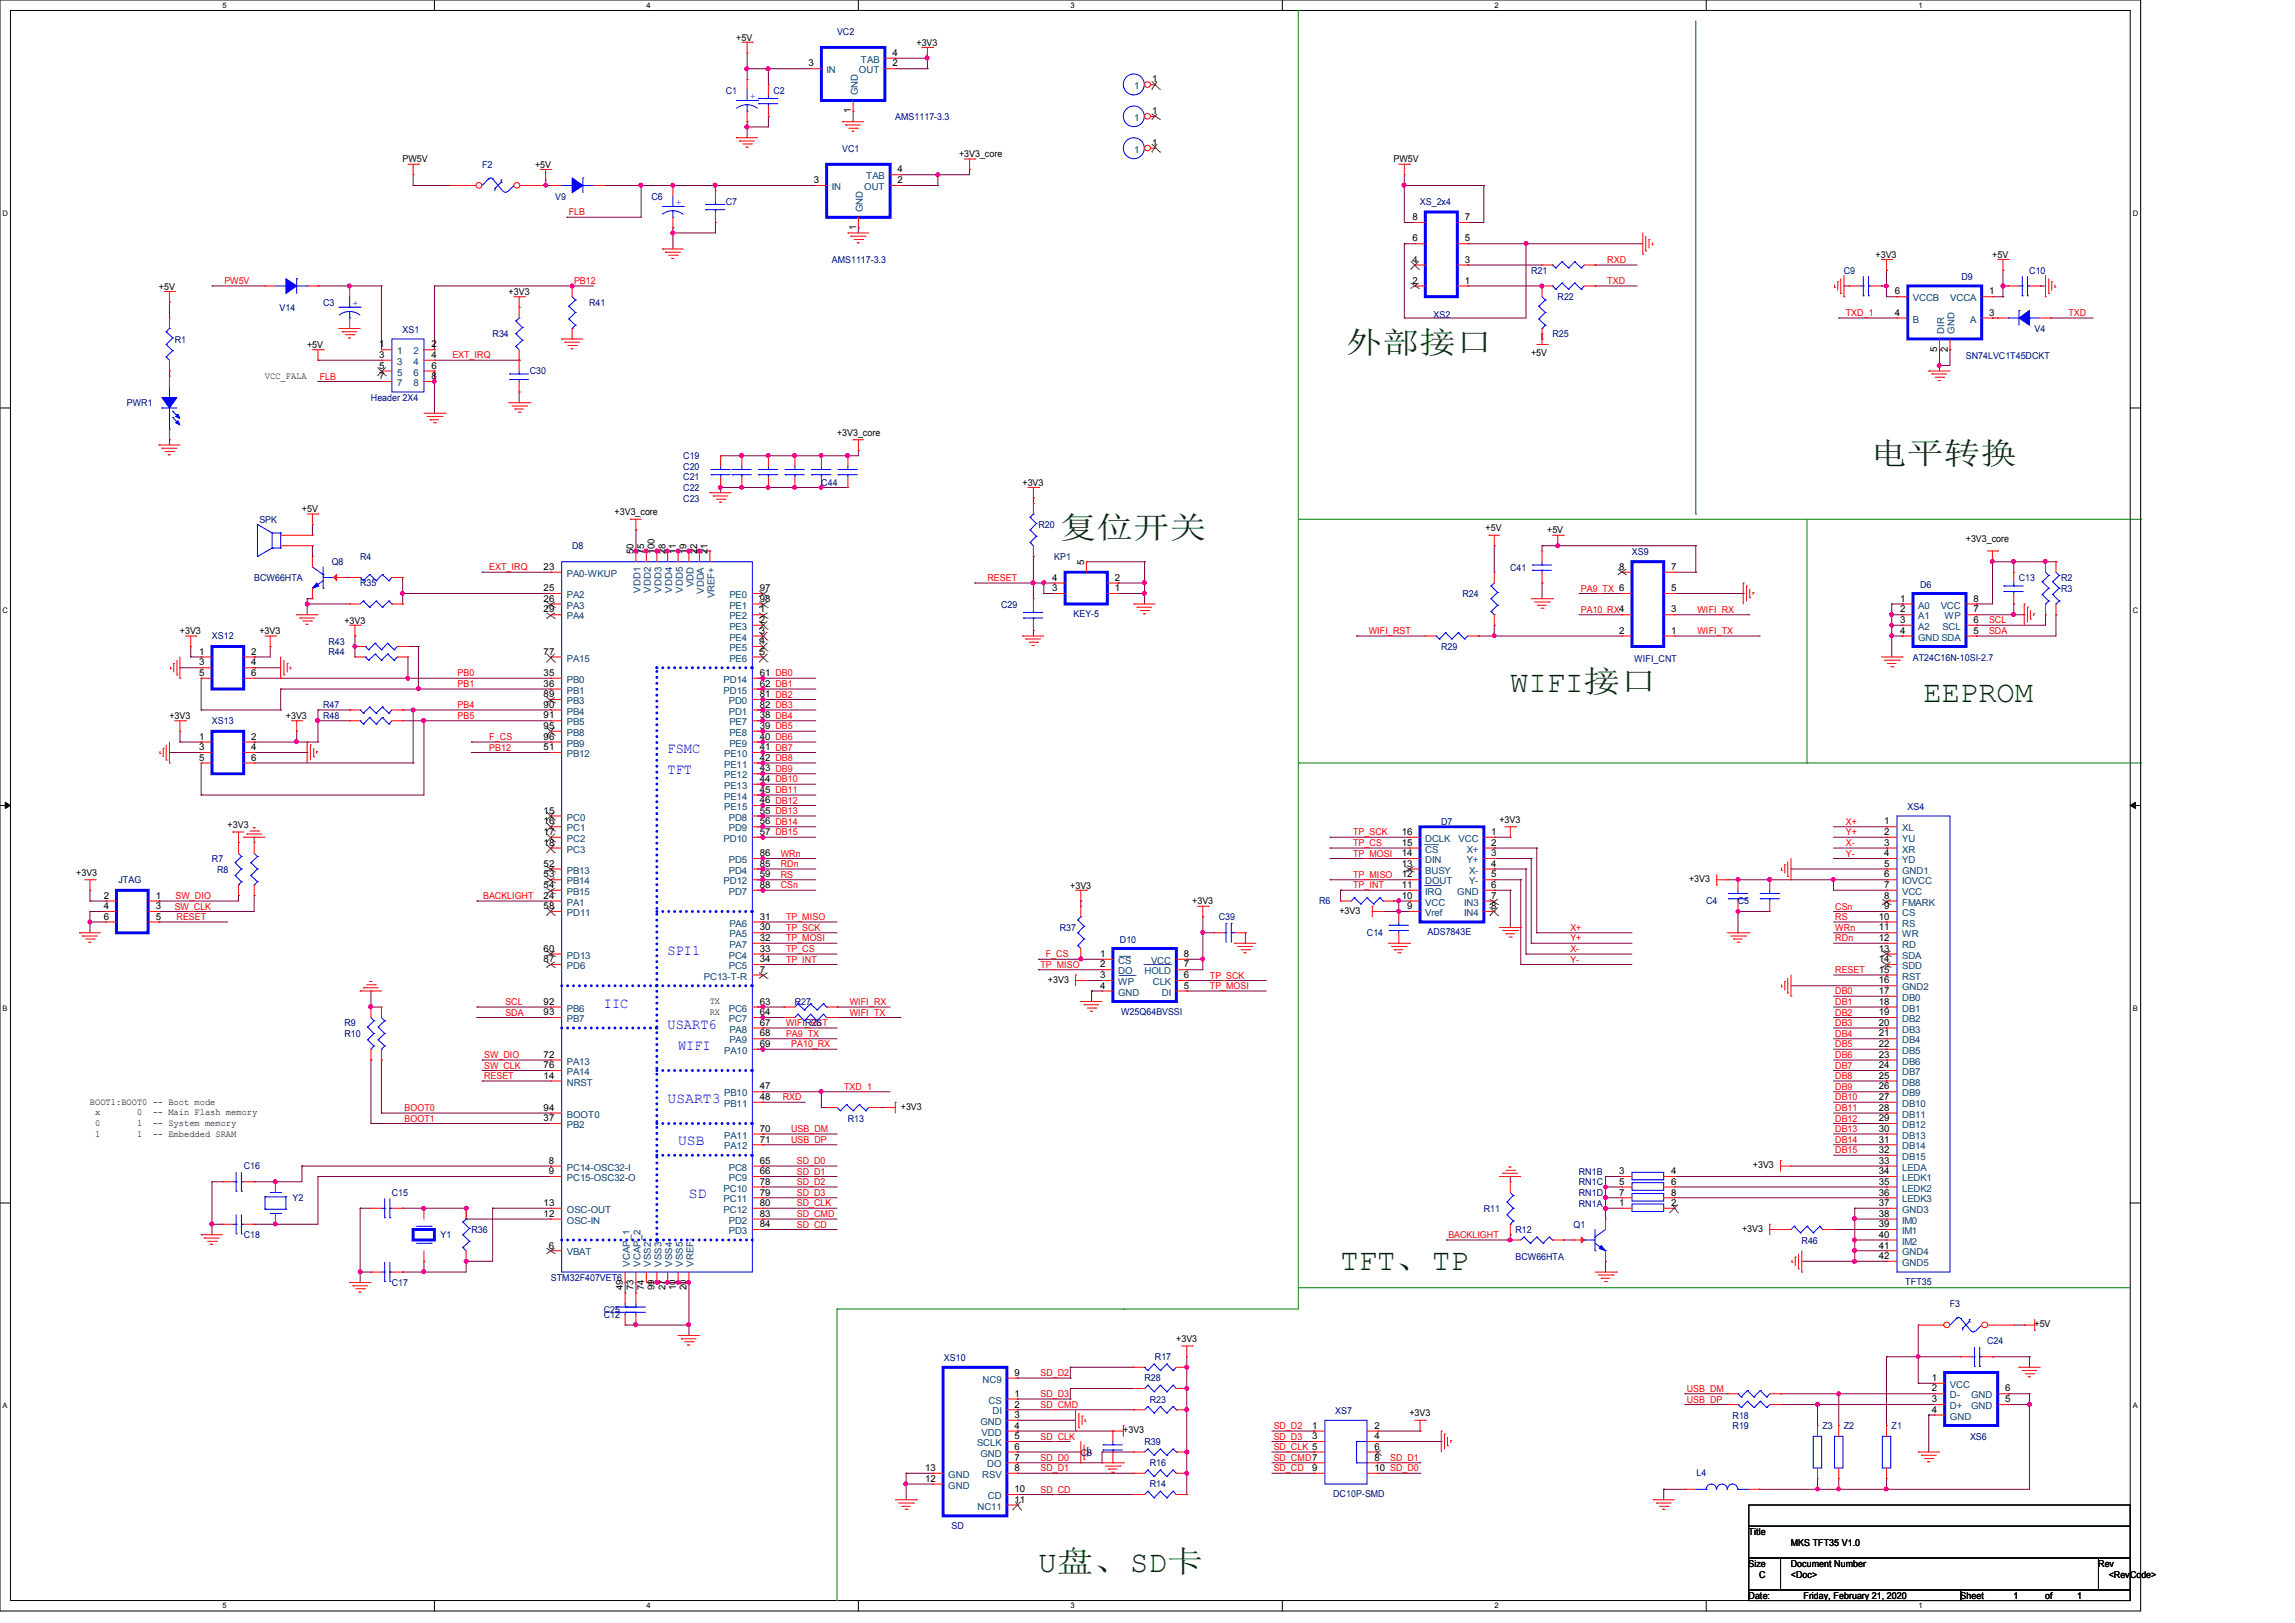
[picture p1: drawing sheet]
<svg xmlns="http://www.w3.org/2000/svg" width="297mm" height="210mm" viewBox="0 0 297 210" stroke-linecap="round" stroke-linejoin="round" font-family="sans-serif">
<defs><g id="words">
<g font-size="3.9" fill="#004000">
<text x="174.2" y="45.6">外部接口</text>
<text x="242.1" y="60">电平转换</text>
<text x="137.2" y="69.6">复位开关</text>
<text x="195.4" y="89.5">WIFI接口</text>
<text x="248.9" y="90.9">EEPROM</text>
<text x="173.5" y="164.3">TFT、TP</text>
<text x="134.4" y="203.4">U盘、SD卡</text>
</g>
<g font-size="1.9" fill="#00f">
<text x="86.4" y="97.5">FSMC</text>
<text x="86.4" y="100.2">TFT</text>
<text x="86.4" y="123.5">SPI1</text>
<text x="78.1" y="130.4">IIC</text>
<text x="86.4" y="133.1">USART6</text>
<text x="87.8" y="135.9">WIFI</text>
<text x="86.4" y="142.7">USART3</text>
<text x="87.8" y="148.2">USB</text>
<text x="89.2" y="155.1">SD</text>
</g>
<g font-size="1.2">
<text x="95.3" y="5.2">+5V</text>
<text x="118.6" y="5.9">+3V3</text>
<text x="104.6" y="8.6">3</text>
<text x="115.5" y="7.2">4</text>
<text x="115.5" y="8.6">2</text>
<text x="149.1" y="10.7">1</text>
<text x="110.1" y="14.7" transform="rotate(-90 110.1 14.7)">1</text>
<text x="149.1" y="14.8">1</text>
<text x="52.1" y="21">PW5V</text>
<text x="69.3" y="21.7">+5V</text>
<text x="105.3" y="23.7">3</text>
<text x="116.2" y="22.3">4</text>
<text x="116.2" y="23.7">2</text>
<text x="124.1" y="20.3">+3V3_core</text>
<text x="149.1" y="18.9">1</text>
<text x="180.3" y="21">PW5V</text>
<text x="110.8" y="29.8" transform="rotate(-90 110.8 29.8)">1</text>
<text x="182.8" y="28.5">8</text>
<text x="189.6" y="28.5">7</text>
<text x="182.8" y="34">4</text>
<text x="182.8" y="31.2">6</text>
<text x="189.6" y="34">3</text>
<text x="189.6" y="31.2">5</text>
<text x="242.7" y="33.4">+3V3</text>
<text x="257.8" y="33.4">+5V</text>
<text x="20.6" y="37.5">+5V</text>
<text x="65.8" y="38.1">+3V3</text>
<text x="182.8" y="36.7">2</text>
<text x="189.6" y="36.7">1</text>
<text x="245.2" y="40.9">4</text>
<text x="245.2" y="38.1">6</text>
<text x="257.4" y="38.1">1</text>
<text x="257.4" y="40.9">3</text>
<text x="39.7" y="45">+5V</text>
<text x="49.1" y="45">1</text>
<text x="49.1" y="46.3">3</text>
<text x="49.1" y="47.7">5</text>
<text x="55.8" y="45">2</text>
<text x="55.8" y="46.3">4</text>
<text x="55.8" y="47.7">6</text>
<text x="198.1" y="46.1">+5V</text>
<text x="250.7" y="45.5" transform="rotate(-90 250.7 45.5)">5</text>
<text x="252.1" y="45.5" transform="rotate(-90 252.1 45.5)">2</text>
<text x="34.3" y="49">VCC_FALA</text>
<text x="49.1" y="49.1">7</text>
<text x="55.8" y="49.1">8</text>
<text x="108.3" y="56.4">+3V3_core</text>
<text x="132.3" y="62.9">+3V3</text>
<text x="39.1" y="66.3">+5V</text>
<text x="79.5" y="66.7">+3V3_core</text>
<text x="82" y="71.7" transform="rotate(-90 82 71.7)">50</text>
<text x="83.4" y="71.7" transform="rotate(-90 83.4 71.7)">75</text>
<text x="84.7" y="71.7" transform="rotate(-90 84.7 71.7)">100</text>
<text x="86.1" y="71.7" transform="rotate(-90 86.1 71.7)">28</text>
<text x="87.5" y="71.7" transform="rotate(-90 87.5 71.7)">11</text>
<text x="88.9" y="71.7" transform="rotate(-90 88.9 71.7)">19</text>
<text x="90.2" y="71.7" transform="rotate(-90 90.2 71.7)">22</text>
<text x="91.6" y="71.7" transform="rotate(-90 91.6 71.7)">21</text>
<text x="192.3" y="68.7">+5V</text>
<text x="200.2" y="69">+5V</text>
<text x="254.4" y="70.1">+3V3_core</text>
<text x="70.4" y="73.7">23</text>
<text x="70.4" y="76.5">25</text>
<text x="70.4" y="77.9">26</text>
<text x="98.3" y="76.5">97</text>
<text x="98.3" y="77.9">98</text>
<text x="136.2" y="76.5">3</text>
<text x="136.2" y="75.1">4</text>
<text x="140.3" y="73.1" transform="rotate(-90 140.3 73.1)">5</text>
<text x="144.3" y="76.5">1</text>
<text x="144.3" y="75.1">2</text>
<text x="209.5" y="73.7">8</text>
<text x="216.3" y="76.5">5</text>
<text x="216.3" y="73.7">7</text>
<text x="245.9" y="77.9">1</text>
<text x="255.4" y="77.9">8</text>
<text x="23.3" y="82">+3V3</text>
<text x="33.6" y="82">+3V3</text>
<text x="44.6" y="80.7">+3V3</text>
<text x="70.4" y="79.2">29</text>
<text x="98.3" y="79.2">1</text>
<text x="98.3" y="80.6">2</text>
<text x="98.3" y="82">3</text>
<text x="98.3" y="83.4">4</text>
<text x="209.5" y="82">2</text>
<text x="216.3" y="82">1</text>
<text x="216.3" y="79.2">3</text>
<text x="245.9" y="79.2">2</text>
<text x="245.9" y="80.6">3</text>
<text x="245.9" y="82">4</text>
<text x="255.4" y="82">5</text>
<text x="255.4" y="80.6">6</text>
<text x="255.4" y="79.2">7</text>
<text x="25.8" y="84.7">1</text>
<text x="25.8" y="86.1">3</text>
<text x="25.8" y="87.5">5</text>
<text x="32.5" y="84.7">2</text>
<text x="32.5" y="86.1">4</text>
<text x="32.5" y="87.5">6</text>
<text x="70.4" y="84.7">77</text>
<text x="70.4" y="87.5">35</text>
<text x="70.4" y="88.9">36</text>
<text x="98.3" y="84.7">5</text>
<text x="98.3" y="87.5">61 DB0</text>
<text x="98.3" y="88.9">62 DB1</text>
<text x="21.9" y="93">+3V3</text>
<text x="25.8" y="95.7">1</text>
<text x="32.5" y="95.7">2</text>
<text x="37" y="93">+3V3</text>
<text x="70.4" y="90.2">89</text>
<text x="70.4" y="91.6">90</text>
<text x="70.4" y="93">91</text>
<text x="70.4" y="94.3">95</text>
<text x="70.4" y="95.7">96</text>
<text x="98.3" y="93">38 DB4</text>
<text x="98.3" y="94.3">39 DB5</text>
<text x="98.3" y="95.7">40 DB6</text>
<text x="98.3" y="90.2">81 DB2</text>
<text x="98.3" y="91.6">82 DB3</text>
<text x="25.8" y="97.1">3</text>
<text x="25.8" y="98.4">5</text>
<text x="32.5" y="97.1">4</text>
<text x="32.5" y="98.4">6</text>
<text x="70.4" y="97.1">51</text>
<text x="98.3" y="97.1">41 DB7</text>
<text x="98.3" y="98.4">42 DB8</text>
<text x="98.3" y="99.8">43 DB9</text>
<text x="98.3" y="101.2">44 DB10</text>
<text x="29.5" y="107.1">+3V3</text>
<text x="70.4" y="105.3">15</text>
<text x="70.4" y="106.7">16</text>
<text x="98.3" y="102.6">45 DB11</text>
<text x="98.3" y="103.9">46 DB12</text>
<text x="98.3" y="105.3">55 DB13</text>
<text x="98.3" y="106.7">56 DB14</text>
<text x="194" y="106.5">+3V3</text>
<text x="243.8" y="106.7">1</text>
<text x="9.9" y="113.3">+3V3</text>
<text x="70.4" y="112.1">52</text>
<text x="70.4" y="113.5">53</text>
<text x="70.4" y="108">17</text>
<text x="70.4" y="109.4">18</text>
<text x="98.3" y="112.1">85</text>
<text x="98.3" y="110.8">86</text>
<text x="98.3" y="108">57 DB15</text>
<text x="98.3" y="113.5">59</text>
<text x="181.4" y="113.5">12</text>
<text x="181.4" y="112.1">13</text>
<text x="181.4" y="110.8">14</text>
<text x="181.4" y="109.4">15</text>
<text x="181.4" y="108">16</text>
<text x="193" y="108">1</text>
<text x="193" y="109.4">2</text>
<text x="193" y="110.8">3</text>
<text x="193" y="112.1">4</text>
<text x="193" y="113.5">5</text>
<text x="243.8" y="108">2</text>
<text x="243.8" y="109.4">3</text>
<text x="243.8" y="110.8">4</text>
<text x="243.8" y="112.1">5</text>
<text x="243.8" y="113.5">6</text>
<text x="13.4" y="116.3">2</text>
<text x="13.4" y="117.6">4</text>
<text x="13.4" y="119">6</text>
<text x="20.1" y="116.3">1</text>
<text x="20.1" y="117.6">3</text>
<text x="20.1" y="119">5</text>
<text x="70.4" y="116.3">24</text>
<text x="70.4" y="114.9">54</text>
<text x="70.4" y="117.6">58</text>
<text x="98.3" y="119">31</text>
<text x="98.3" y="114.9">88</text>
<text x="138.5" y="115">+3V3</text>
<text x="154.3" y="117">+3V3</text>
<text x="173.3" y="118.3">+3V3</text>
<text x="181.4" y="116.3">10</text>
<text x="181.4" y="114.9">11</text>
<text x="182.1" y="117.6">9</text>
<text x="193" y="114.9">6</text>
<text x="193" y="116.3">7</text>
<text x="193" y="117.6">8</text>
<text x="218.6" y="114.1">+3V3</text>
<text x="243.2" y="119">10</text>
<text x="243.8" y="114.9">7</text>
<text x="243.8" y="116.3">8</text>
<text x="243.8" y="117.6">9</text>
<text x="70.4" y="124.5">87</text>
<text x="70.4" y="123.1">60</text>
<text x="98.3" y="120.4">30</text>
<text x="98.3" y="121.8">32</text>
<text x="98.3" y="123.1">33</text>
<text x="98.3" y="124.5">34</text>
<text x="98.3" y="125.9">7</text>
<text x="142.4" y="123.8">1</text>
<text x="142.4" y="125.2">2</text>
<text x="153.2" y="123.8">8</text>
<text x="153.2" y="125.2">7</text>
<text x="243.2" y="120.4">11</text>
<text x="243.2" y="121.8">12</text>
<text x="243.2" y="123.1">13</text>
<text x="243.2" y="124.5">14</text>
<text x="243.2" y="125.9">15</text>
<text x="70.4" y="130">92</text>
<text x="70.4" y="131.4">93</text>
<text x="91.8" y="129.9">TX</text>
<text x="91.8" y="131.3">RX</text>
<text x="98.3" y="130">63</text>
<text x="98.3" y="131.4">64</text>
<text x="135.6" y="127.2">+3V3</text>
<text x="142.4" y="126.6">3</text>
<text x="142.4" y="127.9">4</text>
<text x="153.2" y="126.6">6</text>
<text x="153.2" y="127.9">5</text>
<text x="243.2" y="127.3">16</text>
<text x="243.2" y="128.6">17</text>
<text x="243.2" y="130">18</text>
<text x="243.2" y="131.4">19</text>
<text x="70.4" y="136.9">72</text>
<text x="98.3" y="132.7">67</text>
<text x="98.3" y="134.1">68</text>
<text x="98.3" y="135.5">69</text>
<text x="243.2" y="132.7">20</text>
<text x="243.2" y="134.1">21</text>
<text x="243.2" y="135.5">22</text>
<text x="243.2" y="136.9">23</text>
<text x="11.6" y="143">BOOT1:BOOT0 -- Boot mode</text>
<text x="70.4" y="138.2">76</text>
<text x="70.4" y="143.7">94</text>
<text x="70.4" y="139.6">14</text>
<text x="98.3" y="141">47</text>
<text x="98.3" y="142.3">48</text>
<text x="116.6" y="143.6">+3V3</text>
<text x="243.2" y="138.2">24</text>
<text x="243.2" y="139.6">25</text>
<text x="243.2" y="141">26</text>
<text x="243.2" y="142.3">27</text>
<text x="243.2" y="143.7">28</text>
<text x="12.3" y="144.3">x</text>
<text x="12.3" y="145.7">0</text>
<text x="12.3" y="147.1">1</text>
<text x="17.7" y="144.3">0</text>
<text x="17.7" y="145.7">1</text>
<text x="17.7" y="147.1">1</text>
<text x="19.8" y="144.3">-- Main Flash memory</text>
<text x="19.8" y="145.7">-- System memory</text>
<text x="19.8" y="147.1">-- Embedded SRAM</text>
<text x="70.4" y="145.1">37</text>
<text x="98.3" y="146.4">70</text>
<text x="98.3" y="147.8">71</text>
<text x="243.2" y="145.1">29</text>
<text x="243.2" y="146.4">30</text>
<text x="243.2" y="147.8">31</text>
<text x="243.2" y="149.2">32</text>
<text x="71" y="150.6">8</text>
<text x="71" y="151.9">9</text>
<text x="98.3" y="150.6">65</text>
<text x="98.3" y="151.9">66</text>
<text x="98.3" y="153.3">78</text>
<text x="98.3" y="154.7">79</text>
<text x="209.5" y="151.9">3</text>
<text x="209.5" y="153.3">5</text>
<text x="209.5" y="154.7">7</text>
<text x="216.3" y="151.9">4</text>
<text x="216.3" y="153.3">6</text>
<text x="216.3" y="154.7">8</text>
<text x="226.8" y="151.2">+3V3</text>
<text x="243.2" y="150.6">33</text>
<text x="243.2" y="151.9">34</text>
<text x="243.2" y="153.3">35</text>
<text x="243.2" y="154.7">36</text>
<text x="70.4" y="157.4">12</text>
<text x="70.4" y="156">13</text>
<text x="71" y="161.5">6</text>
<text x="98.3" y="156">80</text>
<text x="98.3" y="157.4">83</text>
<text x="98.3" y="158.8">84</text>
<text x="209.5" y="156">1</text>
<text x="216.3" y="156">2</text>
<text x="225.4" y="159.4">+3V3</text>
<text x="243.2" y="156">37</text>
<text x="243.2" y="157.4">38</text>
<text x="243.2" y="158.8">39</text>
<text x="243.2" y="160.1">40</text>
<text x="243.2" y="161.5">41</text>
<text x="80.6" y="166.9" transform="rotate(-90 80.6 166.9)">49</text>
<text x="82" y="166.9" transform="rotate(-90 82 166.9)">73</text>
<text x="83.4" y="166.9" transform="rotate(-90 83.4 166.9)">74</text>
<text x="84.7" y="166.9" transform="rotate(-90 84.7 166.9)">99</text>
<text x="86.1" y="166.9" transform="rotate(-90 86.1 166.9)">27</text>
<text x="87.5" y="166.9" transform="rotate(-90 87.5 166.9)">10</text>
<text x="88.9" y="166.9" transform="rotate(-90 88.9 166.9)">20</text>
<text x="243.2" y="162.9">42</text>
<text x="152.2" y="173.7">+3V3</text>
<text x="263.3" y="171.7">+5V</text>
<text x="131.3" y="178">9</text>
<text x="250" y="178.7">1</text>
<text x="131.3" y="180.7">1</text>
<text x="131.3" y="182.1">2</text>
<text x="131.3" y="183.5">3</text>
<text x="131.3" y="184.9">4</text>
<text x="145.4" y="185.5">+3V3</text>
<text x="169.8" y="184.9">1</text>
<text x="177.9" y="184.9">2</text>
<text x="182.4" y="183.3">+3V3</text>
<text x="250" y="180">2</text>
<text x="250" y="181.4">3</text>
<text x="250" y="182.8">4</text>
<text x="259.5" y="181.4">5</text>
<text x="259.5" y="180">6</text>
<text x="119.7" y="191.7">12</text>
<text x="119.7" y="190.3">13</text>
<text x="131.3" y="186.2">5</text>
<text x="131.3" y="187.6">6</text>
<text x="131.3" y="189">7</text>
<text x="131.3" y="190.3">8</text>
<text x="169.8" y="186.2">3</text>
<text x="169.8" y="190.3">9</text>
<text x="177.9" y="186.2">4</text>
<text x="177.9" y="187.6">6</text>
<text x="177.9" y="189">8</text>
<text x="177.9" y="190.3">10 SD_D0</text>
<text x="131.3" y="193.1">10</text>
<text x="131.3" y="194.4">11</text>
<text x="226.3" y="198.6">Title</text>
<text x="226.3" y="202.7">Size</text>
<text x="231.8" y="202.7">Document Number</text>
<text x="231.8" y="200">MKS TFT35 V1.0</text>
<text x="271.5" y="202.7">Rev</text>
<text x="226.3" y="206.9">Date:</text>
<text x="227.6" y="204.1">C</text>
<text x="231.8" y="204.1">&lt;Doc&gt;</text>
<text x="233.4" y="206.9">Friday, February 21, 2020</text>
<text x="253.7" y="206.9">Sheet</text>
<text x="260.6" y="206.9">1</text>
<text x="264.7" y="206.9">of</text>
<text x="268.8" y="206.9">1</text>
<text x="272.9" y="204.1">&lt;RevCode&gt;</text>
</g>
<g font-size="1.2" fill="#000080">
<text x="108.3" y="4.6">VC2</text>
<text x="93.9" y="12.1">C1</text>
<text x="100.1" y="12.1">C2</text>
<text x="115.9" y="15.5">AMS1117-3.3</text>
<text x="62.4" y="21.7">F2</text>
<text x="109" y="19.6">VC1</text>
<text x="71.8" y="25.8">V9</text>
<text x="84.3" y="25.8">C6</text>
<text x="93.9" y="26.5">C7</text>
<text x="183.8" y="26.5">XS_2x4</text>
<text x="107.6" y="34">AMS1117-3.3</text>
<text x="198.1" y="35.4">R21</text>
<text x="238.6" y="35.4">C9</text>
<text x="262.6" y="35.4">C10</text>
<text x="36.2" y="40.2">V14</text>
<text x="41.8" y="39.5">C3</text>
<text x="76.2" y="39.5">R41</text>
<text x="185.5" y="41.2">XS2</text>
<text x="201.6" y="38.9">R22</text>
<text x="253.8" y="36.2">D9</text>
<text x="22.6" y="44.3">R1</text>
<text x="52.1" y="43.1">XS1</text>
<text x="63.7" y="43.6">R34</text>
<text x="200.9" y="43.6">R25</text>
<text x="254.4" y="46.4">SN74LVC1T45DCKT</text>
<text x="263.3" y="43">V4</text>
<text x="16.4" y="52.6">PWR1</text>
<text x="48" y="51.9">Header 2X4</text>
<text x="68.6" y="48.4">C30</text>
<text x="88.4" y="59.4">C19</text>
<text x="88.4" y="62.1">C21</text>
<text x="88.4" y="64.9">C23</text>
<text x="88.4" y="60.8">C20</text>
<text x="88.4" y="63.5">C22</text>
<text x="106.3" y="62.9">C44</text>
<text x="33.6" y="67.6">SPK</text>
<text x="74" y="71.1">D8</text>
<text x="134.4" y="68.3">R20</text>
<text x="211.2" y="71.8">XS9</text>
<text x="32.9" y="75.2">BCW66HTA</text>
<text x="42.9" y="73.2">Q8</text>
<text x="46.6" y="75.9">R35</text>
<text x="46.6" y="72.4">R4</text>
<text x="136.4" y="72.4">KP1</text>
<text x="189.3" y="77.3">R24</text>
<text x="195.4" y="73.8">C41</text>
<text x="248.5" y="76">D6</text>
<text x="261.3" y="75.2">C13</text>
<text x="266.7" y="76.6">R3</text>
<text x="266.7" y="75.2">R2</text>
<text x="27.4" y="82.7">XS12</text>
<text x="42.5" y="83.4">R43</text>
<text x="129.6" y="78.6">C29</text>
<text x="138.9" y="79.8">KEY-5</text>
<text x="42.5" y="84.8">R44</text>
<text x="186.5" y="84.1">R29</text>
<text x="211.5" y="85.6">WIFI_CNT</text>
<text x="247.5" y="85.5">AT24C16N-10SI-2.7</text>
<text x="27.4" y="93.7">XS13</text>
<text x="41.8" y="93">R48</text>
<text x="41.8" y="91.7">R47</text>
<text x="186.5" y="106.7">D7</text>
<text x="246.9" y="104.8">XS4</text>
<text x="27.4" y="111.5">R7</text>
<text x="28.1" y="112.9">R8</text>
<text x="15.3" y="114.3">JTAG</text>
<text x="157.7" y="119.1">C39</text>
<text x="170.7" y="117">R6</text>
<text x="220.8" y="117">C4</text>
<text x="224.9" y="117">C5</text>
<text x="137.1" y="120.4">R37</text>
<text x="144.9" y="122">D10</text>
<text x="176.9" y="121.2">C14</text>
<text x="184.7" y="121">ADS7843E</text>
<text x="102.9" y="130">R27</text>
<text x="145.1" y="131.3">W25Q64BVSSI</text>
<text x="44.6" y="134.2">R10</text>
<text x="44.6" y="132.8">R9</text>
<text x="104.2" y="132.8">R26</text>
<text x="109.7" y="145.2">R13</text>
<text x="31.5" y="151.3">C16</text>
<text x="37.8" y="155.4">Y2</text>
<text x="50.7" y="154.7">C15</text>
<text x="204.3" y="152">RN1B</text>
<text x="204.3" y="153.4">RN1C</text>
<text x="204.3" y="154.7">RN1D</text>
<text x="31.5" y="160.2">C18</text>
<text x="57" y="160.2">Y1</text>
<text x="61" y="159.6">R36</text>
<text x="192" y="156.8">R11</text>
<text x="196.1" y="159.6">R12</text>
<text x="203.6" y="158.9">Q1</text>
<text x="204.3" y="156.1">RN1A</text>
<text x="233.1" y="160.9">R46</text>
<text x="50.7" y="166.4">C17</text>
<text x="71.3" y="165.7">STM32F407VET6</text>
<text x="196.1" y="163">BCW66HTA</text>
<text x="246.6" y="166.3">TFT35</text>
<text x="78.1" y="169.8">C25</text>
<text x="78.1" y="170.5">C12</text>
<text x="252.3" y="169.2">F3</text>
<text x="257.2" y="173.9">C24</text>
<text x="122.2" y="176.1">XS10</text>
<text x="148.1" y="178.7">R28</text>
<text x="149.5" y="176">R17</text>
<text x="148.8" y="181.5">R23</text>
<text x="172.8" y="183">XS7</text>
<text x="224.2" y="183.6">R18</text>
<text x="224.2" y="184.9">R19</text>
<text x="235.9" y="184.9">Z3</text>
<text x="238.6" y="184.9">Z2</text>
<text x="244.8" y="184.9">Z1</text>
<text x="139.9" y="188.3">C8</text>
<text x="148.1" y="187">R39</text>
<text x="148.8" y="189.7">R16</text>
<text x="219.6" y="191">L4</text>
<text x="254.9" y="186.3">XS6</text>
<text x="123.1" y="197.8">SD</text>
<text x="148.8" y="192.4">R14</text>
<text x="172.5" y="193.7">DC10P-SMD</text>
</g>
<g font-size="1.2" fill="#004080">
<text x="107" y="9.5">IN</text>
<text x="111.2" y="9.5">OUT</text>
<text x="111.4" y="8.1">TAB</text>
<text x="146.8" y="11.6">1</text>
<text x="111" y="12.3" transform="rotate(-90 111 12.3)">GND</text>
<text x="146.8" y="15.7">1</text>
<text x="112.1" y="23.2">TAB</text>
<text x="146.8" y="19.8">1</text>
<text x="107.6" y="24.6">IN</text>
<text x="111.7" y="27.4" transform="rotate(-90 111.7 27.4)">GND</text>
<text x="111.8" y="24.6">OUT</text>
<text x="247.6" y="41.7">B</text>
<text x="247.6" y="39">VCCB</text>
<text x="252.4" y="39">VCCA</text>
<text x="255" y="41.7">A</text>
<text x="51.4" y="45.8">1</text>
<text x="51.4" y="47.2">3</text>
<text x="53.5" y="45.8">2</text>
<text x="53.5" y="47.2">4</text>
<text x="251.6" y="43.2" transform="rotate(-90 251.6 43.2)">DIR</text>
<text x="252.9" y="43.2" transform="rotate(-90 252.9 43.2)">GND</text>
<text x="51.4" y="48.6">5</text>
<text x="51.4" y="50">7</text>
<text x="53.5" y="48.6">6</text>
<text x="53.5" y="50">8</text>
<text x="73.4" y="74.6">PA0-WKUP</text>
<text x="73.4" y="77.4">PA2</text>
<text x="82.9" y="76.7" transform="rotate(-90 82.9 76.7)">VDD1</text>
<text x="84.2" y="76.7" transform="rotate(-90 84.2 76.7)">VDD2</text>
<text x="85.6" y="76.7" transform="rotate(-90 85.6 76.7)">VDD3</text>
<text x="87" y="76.7" transform="rotate(-90 87 76.7)">VDD4</text>
<text x="88.4" y="76.7" transform="rotate(-90 88.4 76.7)">VDD5</text>
<text x="89.7" y="76" transform="rotate(-90 89.7 76)">VDD</text>
<text x="91.1" y="76.8" transform="rotate(-90 91.1 76.8)">VDDA</text>
<text x="92.5" y="77.4" transform="rotate(-90 92.5 77.4)">VREF+</text>
<text x="94.4" y="77.4">PE0</text>
<text x="73.4" y="78.7">PA3</text>
<text x="73.4" y="80.1">PA4</text>
<text x="94.4" y="78.7">PE1</text>
<text x="94.4" y="80.1">PE2</text>
<text x="94.4" y="81.5">PE3</text>
<text x="94.4" y="82.9">PE4</text>
<text x="248.2" y="78.7">A0</text>
<text x="248.2" y="80.1">A1</text>
<text x="248.2" y="81.5">A2</text>
<text x="248.2" y="82.9">GND SDA</text>
<text x="251.2" y="78.7">VCC</text>
<text x="251.4" y="81.5">SCL</text>
<text x="251.7" y="80.1">WP</text>
<text x="73.4" y="85.6">PA15</text>
<text x="73.4" y="88.3">PB0</text>
<text x="73.4" y="89.7">PB1</text>
<text x="93.6" y="88.3">PD14</text>
<text x="93.6" y="89.7">PD15</text>
<text x="94.4" y="84.2">PE5</text>
<text x="94.4" y="85.6">PE6</text>
<text x="73.4" y="91.1">PB3</text>
<text x="73.4" y="92.5">PB4</text>
<text x="73.4" y="93.9">PB5</text>
<text x="73.4" y="95.2">PB8</text>
<text x="94.3" y="91.1">PD0</text>
<text x="94.3" y="92.5">PD1</text>
<text x="94.4" y="93.9">PE7</text>
<text x="94.4" y="95.2">PE8</text>
<text x="73.4" y="96.6">PB9</text>
<text x="73.4" y="98">PB12</text>
<text x="93.7" y="98">PE10</text>
<text x="93.7" y="99.3">PE11</text>
<text x="93.7" y="100.7">PE12</text>
<text x="94.4" y="96.6">PE9</text>
<text x="73.4" y="106.2">PC0</text>
<text x="73.4" y="107.6">PC1</text>
<text x="93.7" y="102.1">PE13</text>
<text x="93.7" y="103.5">PE14</text>
<text x="93.7" y="104.8">PE15</text>
<text x="94.3" y="106.2">PD8</text>
<text x="94.3" y="107.6">PD9</text>
<text x="246.2" y="107.6">XL</text>
<text x="73.4" y="113">PB13</text>
<text x="73.4" y="108.9">PC2</text>
<text x="73.4" y="110.3">PC3</text>
<text x="93.6" y="108.9">PD10</text>
<text x="94.3" y="113">PD4</text>
<text x="94.3" y="111.7">PD5</text>
<text x="184.4" y="113">BUSY</text>
<text x="184.4" y="111.7">DIN</text>
<text x="184.4" y="110.3">CS</text>
<text x="184.4" y="108.9">DCLK</text>
<text x="188.8" y="108.9">VCC</text>
<text x="189.8" y="110.3">X+</text>
<text x="189.8" y="111.7">Y+</text>
<text x="190.1" y="113">X-</text>
<text x="246.2" y="108.9">YU</text>
<text x="246.2" y="110.3">XR</text>
<text x="246.2" y="111.7">YD</text>
<text x="246.2" y="113">GND1</text>
<text x="73.4" y="117.2">PA1</text>
<text x="73.4" y="114.4">PB14</text>
<text x="73.4" y="115.8">PB15</text>
<text x="73.4" y="118.5">PD11</text>
<text x="93.6" y="114.4">PD12</text>
<text x="94.3" y="115.8">PD7</text>
<text x="94.4" y="119.9">PA6</text>
<text x="184.4" y="118.5">Vref</text>
<text x="184.4" y="117.2">VCC</text>
<text x="184.4" y="115.8">IRQ</text>
<text x="184.4" y="114.4">DOUT</text>
<text x="188.6" y="115.8">GND</text>
<text x="189.5" y="117.2">IN3</text>
<text x="189.5" y="118.5">IN4</text>
<text x="190.1" y="114.4">Y-</text>
<text x="246.2" y="114.4">IOVCC</text>
<text x="246.2" y="115.8">VCC</text>
<text x="246.2" y="117.2">FMARK</text>
<text x="246.2" y="118.5">CS</text>
<text x="246.2" y="119.9">RS</text>
<text x="73.4" y="125.4">PD6</text>
<text x="73.4" y="124">PD13</text>
<text x="94.3" y="124">PC4</text>
<text x="94.3" y="125.4">PC5</text>
<text x="94.4" y="121.3">PA5</text>
<text x="94.4" y="122.6">PA7</text>
<text x="144.7" y="124.7">CS</text>
<text x="149" y="124.7">VCC</text>
<text x="246.2" y="121.3">WR</text>
<text x="246.2" y="122.6">RD</text>
<text x="246.2" y="124">SDA</text>
<text x="246.2" y="125.4">SDD</text>
<text x="73.4" y="130.9">PB6</text>
<text x="91.1" y="126.7">PC13-T-R</text>
<text x="94.3" y="130.9">PC6</text>
<text x="144.7" y="126.1">DO</text>
<text x="144.7" y="127.5">WP</text>
<text x="144.7" y="128.8">GND</text>
<text x="148.1" y="126.1">HOLD</text>
<text x="149.2" y="127.5">CLK</text>
<text x="150.4" y="128.8">DI</text>
<text x="246.2" y="126.7">RST</text>
<text x="246.2" y="128.1">GND2</text>
<text x="246.2" y="129.5">DB0</text>
<text x="246.2" y="130.9">DB1</text>
<text x="73.4" y="137.8">PA13</text>
<text x="73.4" y="132.2">PB7</text>
<text x="93.7" y="136.4">PA10</text>
<text x="94.3" y="132.2">PC7</text>
<text x="94.4" y="133.6">PA8</text>
<text x="94.4" y="135">PA9</text>
<text x="246.2" y="132.2">DB2</text>
<text x="246.2" y="133.6">DB3</text>
<text x="246.2" y="135">DB4</text>
<text x="246.2" y="136.4">DB5</text>
<text x="246.2" y="137.8">DB6</text>
<text x="73.4" y="139.1">PA14</text>
<text x="73.4" y="140.5">NRST</text>
<text x="93.7" y="141.9">PB10</text>
<text x="93.7" y="143.2">PB11</text>
<text x="246.2" y="139.1">DB7</text>
<text x="246.2" y="140.5">DB8</text>
<text x="246.2" y="141.9">DB9</text>
<text x="246.2" y="143.2">DB10</text>
<text x="73.4" y="146">PB2</text>
<text x="73.4" y="144.6">BOOT0</text>
<text x="93.7" y="147.3">PA11</text>
<text x="93.7" y="148.7">PA12</text>
<text x="246.2" y="144.6">DB11</text>
<text x="246.2" y="146">DB12</text>
<text x="246.2" y="147.3">DB13</text>
<text x="246.2" y="148.7">DB14</text>
<text x="73.4" y="151.5">PC14-OSC32-I</text>
<text x="73.4" y="152.8">PC15-OSC32-O</text>
<text x="93.6" y="154.2">PC10</text>
<text x="93.6" y="155.6">PC11</text>
<text x="94.3" y="151.5">PC8</text>
<text x="94.3" y="152.8">PC9</text>
<text x="246.2" y="150.1">DB15</text>
<text x="246.2" y="151.5">LEDA</text>
<text x="246.2" y="152.8">LEDK1</text>
<text x="246.2" y="154.2">LEDK2</text>
<text x="246.2" y="155.6">LEDK3</text>
<text x="73.4" y="158.3">OSC-IN</text>
<text x="73.4" y="156.9">OSC-OUT</text>
<text x="93.6" y="156.9">PC12</text>
<text x="94.3" y="158.3">PD2</text>
<text x="94.3" y="159.7">PD3</text>
<text x="246.2" y="156.9">GND3</text>
<text x="246.2" y="158.3">IM0</text>
<text x="246.2" y="159.7">IM1</text>
<text x="246.2" y="161">IM2</text>
<text x="73.4" y="162.4">VBAT</text>
<text x="81.5" y="163.9" transform="rotate(-90 81.5 163.9)">VCAP_1</text>
<text x="82.9" y="163.9" transform="rotate(-90 82.9 163.9)">VCAP_2</text>
<text x="84.2" y="163.9" transform="rotate(-90 84.2 163.9)">VSS2</text>
<text x="85.6" y="163.9" transform="rotate(-90 85.6 163.9)">VSS3</text>
<text x="87" y="163.9" transform="rotate(-90 87 163.9)">VSS4</text>
<text x="88.4" y="163.9" transform="rotate(-90 88.4 163.9)">VSS5</text>
<text x="89.7" y="163.9" transform="rotate(-90 89.7 163.9)">VREF-</text>
<text x="246.2" y="162.4">GND4</text>
<text x="246.2" y="163.8">GND5</text>
<text x="127.2" y="178.9">NC9</text>
<text x="252.3" y="179.6">VCC</text>
<text x="126.9" y="184.4">GND</text>
<text x="127" y="185.8">VDD</text>
<text x="127.9" y="181.6">CS</text>
<text x="128.4" y="183">DI</text>
<text x="252.3" y="180.9">D-</text>
<text x="252.3" y="182.3">D+</text>
<text x="252.3" y="183.7">GND</text>
<text x="255.1" y="182.3">GND</text>
<text x="255.1" y="180.9">GND</text>
<text x="122.7" y="191.2">GND</text>
<text x="126.4" y="187.1">SCLK</text>
<text x="126.9" y="188.5">GND</text>
<text x="127.1" y="191.2">RSV</text>
<text x="127.8" y="189.9">DO</text>
<text x="122.7" y="192.6">GND</text>
<text x="126.5" y="195.3">NC11</text>
<text x="127.8" y="194">CD</text>
</g>
<g font-size="1.2" fill="#00f">
<text x="97.1" y="12.8">+</text>
<text x="87.5" y="26.5">+</text>
<text x="45.7" y="39.5">+</text>
</g>
<g font-size="1.2" fill="#f00">
<text x="73.6" y="27.9">FLB</text>
<text x="208" y="34">RXD</text>
<text x="29" y="36.7">PW5V</text>
<text x="74.3" y="36.7">PB12</text>
<text x="208" y="36.7">TXD</text>
<text x="238.9" y="40.9">TXD_1</text>
<text x="267.7" y="40.9">TXD</text>
<text x="58.5" y="46.4">EXT_IRQ</text>
<text x="41.4" y="49.1">FLB</text>
<text x="63.3" y="73.8">EXT_IRQ</text>
<text x="127.8" y="75.2">RESET</text>
<text x="204.6" y="76.5">PA9_TX 6</text>
<text x="177.1" y="82">WIFI_RST</text>
<text x="204.6" y="79.3">PA10_RX4</text>
<text x="219.7" y="82">WIFI_TX</text>
<text x="219.7" y="79.3">WIFI_RX</text>
<text x="257.4" y="80.6">SCL</text>
<text x="257.4" y="82">SDA</text>
<text x="59.2" y="87.5">PB0</text>
<text x="59.2" y="88.9">PB1</text>
<text x="59.2" y="93">PB5</text>
<text x="59.2" y="91.6">PB4</text>
<text x="63.3" y="95.8">F_CS</text>
<text x="63.3" y="97.1">PB12</text>
<text x="238.9" y="106.7">X+</text>
<text x="101" y="113.6">RS</text>
<text x="101" y="110.8">WRn</text>
<text x="101" y="112.2">RDn</text>
<text x="175.1" y="113.6">TP_MISO</text>
<text x="175.1" y="110.8">TP_MOSI</text>
<text x="175.1" y="109.5">TP_CS</text>
<text x="175.1" y="108.1">TP_SCK</text>
<text x="238.9" y="108.1">Y+</text>
<text x="238.9" y="109.5">X-</text>
<text x="238.9" y="110.8">Y-</text>
<text x="22.6" y="117.7">SW_CLK</text>
<text x="22.7" y="116.3">SW_DIO</text>
<text x="22.9" y="119">RESET</text>
<text x="62.5" y="116.3">BACKLIGHT</text>
<text x="101" y="114.9">CSn</text>
<text x="101.7" y="119">TP_MISO</text>
<text x="175.1" y="114.9">TP_INT</text>
<text x="237.5" y="119">RS</text>
<text x="237.5" y="117.7">CSn</text>
<text x="101.7" y="121.8">TP_MOSI</text>
<text x="101.7" y="123.2">TP_CS</text>
<text x="101.7" y="124.5">TP_INT</text>
<text x="101.7" y="120.4">TP_SCK</text>
<text x="134.6" y="125.2">TP_MISO</text>
<text x="135.3" y="123.9">F_CS</text>
<text x="203.2" y="120.4">X+</text>
<text x="203.2" y="121.8">Y+</text>
<text x="203.2" y="123.2">X-</text>
<text x="203.2" y="124.5">Y-</text>
<text x="237.5" y="120.4">WRn</text>
<text x="237.5" y="121.8">RDn</text>
<text x="237.5" y="125.9">RESET</text>
<text x="65.4" y="130">SCL</text>
<text x="65.4" y="131.4">SDA</text>
<text x="110" y="130">WIFI_RX</text>
<text x="110" y="131.4">WIFI_TX</text>
<text x="156.6" y="126.6">TP_SCK</text>
<text x="156.6" y="128">TP_MOSI</text>
<text x="237.5" y="128.7">DB0</text>
<text x="237.5" y="130">DB1</text>
<text x="237.5" y="131.4">DB2</text>
<text x="62.6" y="136.9">SW_DIO</text>
<text x="101.7" y="134.2">PA9_TX</text>
<text x="101.7" y="132.8">WIFI_RST</text>
<text x="102.4" y="135.5">PA10_RX</text>
<text x="237.5" y="134.2">DB4</text>
<text x="237.5" y="132.8">DB3</text>
<text x="237.5" y="135.5">DB5</text>
<text x="237.5" y="136.9">DB6</text>
<text x="52.4" y="143.8">BOOT0</text>
<text x="62.6" y="139.6">RESET</text>
<text x="62.6" y="138.3">SW_CLK</text>
<text x="101.3" y="142.4">RXD</text>
<text x="109.3" y="141">TXD_1</text>
<text x="237.5" y="138.3">DB7</text>
<text x="237.5" y="139.6">DB8</text>
<text x="237.5" y="143.8">DB11</text>
<text x="237.5" y="142.4">DB10</text>
<text x="237.5" y="141">DB9</text>
<text x="52.4" y="145.1">BOOT1</text>
<text x="102.4" y="147.9">USB_DP</text>
<text x="102.4" y="146.5">USB_DM</text>
<text x="237.5" y="145.1">DB12</text>
<text x="237.5" y="146.5">DB13</text>
<text x="237.5" y="147.9">DB14</text>
<text x="237.5" y="149.2">DB15</text>
<text x="103.1" y="150.6">SD_D0</text>
<text x="103.1" y="152">SD_D1</text>
<text x="103.1" y="153.3">SD_D2</text>
<text x="103.1" y="154.7">SD_D3</text>
<text x="103.1" y="156.1">SD_CLK</text>
<text x="103.1" y="157.5">SD_CMD</text>
<text x="103.1" y="158.8">SD_CD</text>
<text x="187.4" y="160.2">BACKLIGHT</text>
<text x="134.6" y="178.1">SD_D2</text>
<text x="134.6" y="180.8">SD_D3</text>
<text x="134.6" y="182.2">SD_CMD</text>
<text x="164.8" y="184.9">SD_D2</text>
<text x="218.3" y="181.5">USB_DP</text>
<text x="218.3" y="180.1">USB_DM</text>
<text x="134.6" y="186.3">SD_CLK</text>
<text x="134.6" y="189">SD_D0</text>
<text x="134.6" y="190.4">SD_D1</text>
<text x="164.8" y="186.3">SD_D3</text>
<text x="164.8" y="187.6">SD_CLK 5</text>
<text x="164.8" y="189">SD_CMD7</text>
<text x="164.8" y="190.4">SD_CD</text>
<text x="179.9" y="189">SD_D1</text>
<text x="134.6" y="193.1">SD_CD</text>
</g>
<g font-size="1">
<text x="28.8" y="1">5</text>
<text x="83.7" y="1">4</text>
<text x="138.5" y="1">3</text>
<text x="193.4" y="1">2</text>
<text x="248.3" y="1">1</text>
<text x=".3" y="27.9">D</text>
<text x="276" y="27.9">D</text>
<text x=".3" y="79.4">C</text>
<text x="276" y="79.4">C</text>
<text x=".3" y="130.8">B</text>
<text x="276" y="130.8">B</text>
<text x=".3" y="182.2">A</text>
<text x="276" y="182.2">A</text>
<text x="28.8" y="208.1">5</text>
<text x="83.7" y="208.1">4</text>
<text x="138.5" y="208.1">3</text>
<text x="193.4" y="208.1">2</text>
<text x="248.3" y="208.1">1</text>
</g>
</g></defs>
<path d="M0 0h277v208.4h-277zM1.4 1.4h274.3v205.7h-274.3z" fill="none" stroke="#000" stroke-width=".13"/>
<g fill="#fff">
<path d="M28.8 .1h.5v1.1h-.5z"/>
<path d="M28.8 207.2h.5v1.1h-.5z"/>
</g>
<path d="M56.2 0v1.4M56.2 207.1v1.3" fill="none" stroke="#000" stroke-width=".13"/>
<g fill="#fff">
<path d="M83.7 .1h.5v1.1h-.5z"/>
<path d="M83.7 207.2h.5v1.1h-.5z"/>
</g>
<path d="M111.1 0v1.4M111.1 207.1v1.3" fill="none" stroke="#000" stroke-width=".13"/>
<g fill="#fff">
<path d="M138.5 .1h.6v1.1h-.6z"/>
<path d="M138.5 207.2h.6v1.1h-.6z"/>
</g>
<path d="M165.9 0v1.4M165.9 207.1v1.3" fill="none" stroke="#000" stroke-width=".13"/>
<g fill="#fff">
<path d="M193.4 .1h.5v1.1h-.5z"/>
<path d="M193.4 207.2h.5v1.1h-.5z"/>
</g>
<path d="M220.8 0v1.4M220.8 207.1v1.3" fill="none" stroke="#000" stroke-width=".13"/>
<g fill="#fff">
<path d="M248.2 .1h.6v1.1h-.6z"/>
<path d="M248.2 207.2h.6v1.1h-.6z"/>
<path d="M.3 27.1h.8v1.1h-.8z"/>
<path d="M276 27.1h.7v1.1h-.7z"/>
<path d="M.3 78.5h.8v1.1h-.8z"/>
<path d="M276 78.5h.7v1.1h-.7z"/>
</g>
<path d="M0 52.8h1.4M275.7 52.8h1.3" fill="none" stroke="#000" stroke-width=".13"/>
<g fill="#fff">
<path d="M.3 129.9h.7v1.1h-.7z"/>
<path d="M276 129.9h.6v1.1h-.6z"/>
</g>
<path d="M0 104.2h1.4M275.7 104.2h1.3" fill="none" stroke="#000" stroke-width=".13"/>
<path d="M.7 103.8l.7 .4-.7 .4zM275.7 104.2l.7-.4v.8z" fill="#000" stroke="#000" stroke-width=".13"/>
<g fill="#fff">
<path d="M.3 181.4h.7v1.1h-.7z"/>
<path d="M276 181.4h.6v1.1h-.6z"/>
</g>
<path d="M0 155.7h1.4M275.7 155.7h1.3M226.3 194.7h49.4v2.8h-49.4zM226.3 197.5h49.4v4.1h-49.4zM226.3 201.6h4.1v4.1h-4.1zM226.3 205.7h27.4v1.4h-27.4zM230.4 201.6h41.2v4.1h-41.2zM253.7 205.7h22v1.4h-22zM271.6 201.6h4.1v4.1h-4.1z" fill="none" stroke="#000" stroke-width=".13"/>
<g fill="none" stroke="#008000" stroke-width=".13">
<path d="M168 1.4h.1M168 1.4v168h-59.7M219.5 2.7v63.8M168 67.2h.1M168 67.2h109M219.5 66.5h.1M233.8 67.2v31.5M277 67.2h.1M168 98.7h.1M168 98.7h109M233.8 98.7h.1M277 98.7h.1"/>
<path d="M108.3 169.4h.1M108.3 169.4v37.7M145.4 169.4h.1M168 166.6h.1M168 166.6h107.7M108.3 207.1h.1"/>
</g>
<g fill="none" stroke="#800040" stroke-width=".13">
<path d="M96.7 16.4h.1M96.7 15.7h.1M96.7 10.3h.1M96.7 8.9h.1M96.7 6.9v3.4M96.7 15.7v2.1M96.7 8.9h8.2M99.4 15.1h.1M99.4 8.9h.1M99.4 8.9v2.1M99.4 15.1v1.3h-2.7M110.4 14.4h.1"/>
<path d="M110.4 14.4v1.3M115.9 8.9h4.1M115.9 7.5h4.1M120 8.9h.1M120 7.5h.1M120 7.5v1.4M21.9 39.1h.1M21.9 39.1v2M27.4 37h.1M27.4 37h6.9M41.1 37h.1M41.1 37h8.3"/>
<path d="M45.3 37h.1M49.4 37h.1M49.4 37v8.3M53.5 24h.1M53.5 24h4.8M53.5 22.6v1.4M56.2 37h.1M56.2 37h20.6M56.2 37v8.3M70.6 24h.1M70.6 24h.7M70.6 23.3v.7"/>
<path d="M71.3 24h.1M73.4 28.1h.1M74 37h.1M78.1 24h.1M78.1 24h27.5M83 24h.1M83 24v4.1h-9.6M87.1 30.1h.1M87.1 29.5h.1M87.1 24h.1M87.1 29.5v2.7M92.6 24h.1"/>
<path d="M92.6 28.8h.1M92.6 24v.7M92.6 28.8v1.3h-5.5M111.1 29.5h.1M111.1 29.5v.6M116.6 22.6h.1M116.6 24h4.8M121.4 22.6h.1M121.4 24h.1M121.4 22.6v1.4M125.5 21.9h.1M125.5 21.9v.7h-8.9"/>
<path d="M181.7 24h.1M181.7 31.5h.1M181.7 22.6v6.2h1.4M181.7 31.5v9.6M181.7 24h10.3M181.7 31.5h1.4M183.1 28.8h.1M189.9 28.8h.1M189.9 31.5h.1M189.9 34.3h.1M189.9 37h.1M189.9 37h9.7"/>
<path d="M189.9 31.5h22.7M189.9 34.3h9.7M192 24h.1M192 24v4.8h-2.1M197.5 31.5h.1M197.5 31.5v9.6h-15.8M206.4 34.3h.1M206.4 37h.1M206.4 37h5.5M206.4 34.3h5.5M238.6 37h.1M238.6 37h.7"/>
<path d="M243.5 37h.1M243.5 37h.6M244.1 37h.1M244.1 35h.1M244.1 35v3.4h1.4M245.5 38.4h.1M257.9 38.4h1.3M259.2 38.4h.1M259.2 37h.1M259.2 35h.1M259.2 35v3.4M259.2 37h.7"/>
<path d="M264 37h.1M264 37h.7M21.9 56.9h.1M21.9 48h.1M21.9 48v.7M21.9 56.9v.7M41.1 49.4h.1M41.1 46.6h.1M41.1 49.4h8.3M41.1 46.6h8.3M56.2 49.4h.1M56.2 48h.1"/>
<path d="M56.2 45.3h.1M56.2 46.6h11M56.2 48v5.5M67.2 46.6h.1M67.2 50.7h.1M67.2 50.7v1.4M93.3 59h.1M96 59h.1M99.4 59h.1M102.9 59h.1M106.3 59h.1M109.7 59h.1"/>
<path d="M111.1 58.3h.1M111.1 58.3v.7h-17.8M181.7 41.1h.1M199.6 43.9h.1M199.6 43.2v.7M238 41.1h.1M238 41.1h7.5M251 47.3h.1M251 45.3h.1M251 45.3v2.7M252.3 45.3h.1M252.3 45.3v2h-1.3"/>
<path d="M257.9 41.1h.1M257.9 41.1h.6M265.4 41.1h.1M265.4 41.1h5.5M39.8 78.1h.1M39.8 77.5h.1M39.8 78.1h5.5M39.8 77.5v2M39.8 77.5h.6M40.4 67.9h.1M40.4 70.6h.1M40.4 67.9v1.4"/>
<path d="M40.4 70.6v1.4M44.6 74.7h.1M44.6 74.7h.7M52.1 76.8h.1M52.1 78.1h.1M52.1 76.8h19.2M52.1 74.7v3.4M62.4 74h.1M62.4 74h8.9M82.3 68.6h.1M82.3 68.6v2.7h9.6M83.7 71.3h.1"/>
<path d="M85 71.3h.1M86.4 71.3h.1M87.8 71.3h.1M89.2 71.3h.1M90.5 71.3h.1M91.9 71.3h.1M93.3 63.1h.1M93.3 63.1h16.4M93.3 63.1v.7M96 63.1h.1M99.4 63.1h.1M102.9 63.1h.1"/>
<path d="M106.3 63.1h.1M126.2 75.4h.1M126.2 75.4h10.2M133.7 64.4h.1M133.7 75.4h.1M133.7 72h.1M133.7 64.4v.8M133.7 72v5.5M135.1 75.4h.1M135.1 76.8h.1M135.1 76.8h1.3M135.1 75.4v1.4"/>
<path d="M140.6 72.7h.1M140.6 72.7h7.5M144.7 75.4h.1M144.7 76.8h.1M144.7 75.4h3.4M144.7 76.8h3.4M148.1 76.8h.1M148.1 75.4h.1M148.1 72.7h.1M148.1 72.7v5.4M193.4 70.6h.1M193.4 70.6v3.4"/>
<path d="M199.6 75.4h.1M199.6 70.6h.1M199.6 70.6v.7M199.6 75.4v2.1M199.6 70.6h19.9M201.6 70.6h.1M204.3 76.8h5.5M204.3 79.5h5.5M209.8 79.5h.1M209.8 76.8h.1M216.7 76.8h8.9M216.7 79.5h9.6"/>
<path d="M216.7 74h2.8M219.5 74h.1M219.5 70.6h.1M219.5 70.6v3.4M225.6 76.8h.1M226.3 79.5h.1M244.8 78.1h.1M244.8 79.5h.1M244.8 78.1h1.4M244.8 78.1v6.9M244.8 79.5h1.4M246.2 78.1h.1"/>
<path d="M246.2 79.5h.1M255.8 78.1h.1M255.8 79.5h6.2M257.9 72.7h.1M257.9 72.7h8.2M257.9 72.7v5.4h-2.1M260.6 79.5h.1M260.6 72.7h.1M260.6 78.1h.1M260.6 72.7v1.3M260.6 78.1v1.4M262 79.5h.1"/>
<path d="M264.7 79.5h.1M264.7 72.7h.1M264.7 79.5v1.4h-8.9M266.1 79.5h.1M266.1 72.7h.1M266.1 79.5v2.8h-10.3M21.9 97.4h.1M21.9 97.4h4.1M23.3 86.4h.1M23.3 96h.1M23.3 96h2.7M23.3 86.4h2.7"/>
<path d="M23.3 94.6v1.4M24.7 85h.1M24.7 83.7h.1M24.7 85h1.3M24.7 83.7v1.3M26 91.9h.1M26 87.8h.1M26 96h.1M26 98.7h.1M26 91.9h10.3M26 87.8v4.1M26 98.7v4.2"/>
<path d="M32.9 85h.1M32.9 86.4h.1M32.9 96h.1M32.9 87.8h38.4M32.9 96h8.2M32.9 97.4h6.9M32.9 98.7h20.6M32.9 86.4h3.4M35 83.7h.1M35 83.7v1.3h-2.1M36.3 89.2h.1M36.3 91.9h.1"/>
<path d="M36.3 89.2h35M36.3 89.2v2.7M38.4 94.6h.1M38.4 94.6v1.4M39.8 97.4h.1M41.1 96h.1M41.1 93.3h.1M41.1 91.9h.1M41.1 91.9v4.1M41.1 91.9h4.2M41.1 93.3h4.2M45.3 91.9h.1"/>
<path d="M45.9 83.7h.1M45.9 82.3h.1M45.9 82.3v2.7M52.1 91.9h.1M52.1 91.9h19.2M52.1 93.3h19.2M52.8 87.8h.1M52.8 85v2.8M52.8 83.7h1.3M53.5 98.7h.1M53.5 91.9h.1M53.5 91.9v6.8"/>
<path d="M54.1 89.2h.1M54.1 83.7h.1M54.1 83.7v5.5M54.9 93.3h.1M54.9 93.3v9.6h-28.9M61 96h.1M61 97.4h.1M61 96h10.3M61 97.4h10.3M98 96h.1M98 94.6h.1M98 89.2h.1"/>
<path d="M98 93.3h.1M98 87.8h.1M98 98.7h.1M98 91.9h.1M98 97.4h.1M98 90.5h.1M98 87.8h7.6M98 89.2h7.6M98 90.5h7.6M98 91.9h7.6M98 93.3h7.6M98 94.6h7.6"/>
<path d="M98 96h7.6M98 97.4h7.6M98 98.7h7.6M98.7 87.8h.1M98.7 89.2h.1M98.7 90.5h.1M98.7 91.9h.1M98.7 93.3h.1M98.7 94.6h.1M98.7 96h.1M98.7 97.4h.1M98.7 98.7h.1"/>
<path d="M133.7 81.6h.1M133.7 81.6v.7M175.6 82.3h.1M175.6 82.3h8.8M191.3 82.3h.1M191.3 82.3h18.5M193.4 82.3h.1M193.4 80.9h.1M193.4 80.9v1.4M216.7 82.3h11M227.7 82.3h.1M244.8 82.3h.1"/>
<path d="M244.8 80.9h.1M244.8 80.9h1.4M244.8 82.3h1.4M246.2 80.9h.1M246.2 82.3h.1M255.8 80.9h.1M255.8 82.3h.1M11.6 116.6h.1M11.6 115.2h.1M11.6 119.3h.1M11.6 117.9h.1M11.6 117.9h2.1"/>
<path d="M11.6 116.6h2.1M11.6 119.3h2.1M11.6 115.2v1.4M11.6 117.9v2.8M20.6 117.9h.1M20.6 116.6h.1M20.6 119.3h.1M20.6 119.3h8.9M26 102.9h.1M30.9 115.9h.1M30.9 115.9v.7h-10.3M32.9 115.9h.1"/>
<path d="M32.9 108.3h.1M32.9 115.9v2h-12.3M32.9 108.3v.7M61.7 116.6h.1M61.7 116.6h9.6M98 104.2h.1M98 101.5h.1M98 107h.1M98 102.9h.1M98 100.1h.1M98 108.3h.1M98 105.6h.1"/>
<path d="M98 115.2h.1M98 113.8h.1M98 112.4h.1M98 111.1h.1M98 100.1h7.6M98 101.5h7.6M98 102.9h7.6M98 104.2h7.6M98 105.6h7.6M98 107h7.6M98 108.3h7.6M98 115.2h7.6"/>
<path d="M98 113.8h7.6M98 111.1h7.6M98 112.4h7.6M98.7 100.1h.1M98.7 101.5h.1M98.7 102.9h.1M98.7 104.2h.1M98.7 105.6h.1M98.7 107h.1M98.7 108.3h.1M98.7 115.2h.1M98.7 113.8h.1"/>
<path d="M98.7 111.1h.1M98.7 112.4h.1M98.7 119.3h.1M98.7 119.3h9.6M139.9 116.6h.1M139.9 116.6v.7M155.7 118.6h.1M155.7 118.6v6.9h-2.1M172.1 113.8h.1M172.1 111.1h.1M172.1 109.7h.1M172.1 108.3h.1"/>
<path d="M172.1 108.3h10.3M172.1 113.8h10.3M172.1 111.1h10.3M172.1 109.7h10.3M173.5 115.2h.1M173.5 115.2h8.9M173.5 115.2v1.4M179 117.9h.1M179 117.9h3.4M180.3 116.6h.1M180.3 116.6h2.1M181 116.6h.1"/>
<path d="M181 117.9h.1M181 116.6v1.3M193.4 109.7h.1M193.4 111.1h.1M193.4 112.4h.1M193.4 113.8h.1M193.4 108.3h.1M193.4 115.2h.1M193.4 108.3h2.1M193.4 115.2h2.1M193.4 113.8h3.4M193.4 111.1h4.8"/>
<path d="M193.4 112.4h4.1M193.4 109.7h5.5M195.5 115.2h.1M195.5 115.2v4.8M196.8 113.8h.1M196.8 113.8v11M197.5 112.4h.1M197.5 112.4v11M198.2 111.1h.1M198.2 111.1v10.9M198.9 109.7h.1M198.9 109.7v11"/>
<path d="M223.6 113.8h20.5M224.9 113.8h.1M224.9 117.9h.1M224.9 117.9h4.1M224.9 117.9v2.8M229 113.8h.1M231.8 112.4h.1M231.8 112.4h12.3M237.3 113.8h.1M237.3 117.9h6.8M237.3 119.3h6.8M237.3 107h6.8"/>
<path d="M237.3 108.3h6.8M237.3 113.8v1.4h6.8M237.3 111.1h6.8M237.3 109.7h6.8M244.1 107h.1M244.1 108.3h.1M244.1 109.7h.1M244.1 111.1h.1M244.1 115.2h.1M244.1 119.3h.1M244.1 117.9h.1M244.1 113.8h.1"/>
<path d="M48 137.2h.1M48 128.2h.1M48 130.3h.1M48 130.3h1.4M48 128.2v2.1M48 137.2v8.2M49.4 137.2h.1M49.4 137.2v6.8M61.7 130.3h.1M61.7 131.7h.1M61.7 130.3h9.6M61.7 131.7h9.6"/>
<path d="M62.4 139.9h.1M62.4 137.2h.1M62.4 138.5h.1M62.4 139.9h8.9M62.4 137.2h8.9M62.4 138.5h8.9M98 131.7h.1M98 130.3h.1M98 135.8h.1M98 135.8h10.3M98 130.3h3.5M98 131.7h3.5"/>
<path d="M98.7 122h.1M98.7 123.4h.1M98.7 124.8h.1M98.7 120.7h.1M98.7 135.8h.1M98.7 134.4h.1M98.7 131.7h.1M98.7 130.3h.1M98.7 133h.1M98.7 122h9.6M98.7 123.4h9.6M98.7 124.8h9.6"/>
<path d="M98.7 120.7h9.6M98.7 134.4h9.6M98.7 133h9.6M108.3 130.3h.1M108.3 131.7h.1M108.3 130.3h6.9M108.3 131.7h8.3M134.4 125.5h.1M134.4 124.1h.1M134.4 124.1h8.2M134.4 125.5h8.2M139.9 124.1h.1"/>
<path d="M140.6 126.9h.1M140.6 126.9h2M141.3 128.2h.1M141.3 128.2h1.3M141.3 128.2v1.4M153.6 124.1h.1M153.6 125.5h.1M153.6 126.9h.1M153.6 128.2h.1M153.6 124.1h2.1M153.6 126.9h10.3M153.6 128.2h10.3"/>
<path d="M155.7 120.7h.1M155.7 124.1h.1M155.7 120.7h1.3M161.2 120.7h.1M161.2 120.7v1.3M196.8 124.8h.1M196.8 124.8h14.4M197.5 123.4h.1M197.5 123.4h13.7M198.2 122h.1M198.2 122h13M198.9 120.7h.1"/>
<path d="M198.9 120.7h12.3M224.9 120.7h.1M231.8 127.6h12.3M237.3 139.9h6.8M237.3 137.2h6.8M237.3 138.5h6.8M237.3 122h6.8M237.3 120.7h6.8M237.3 135.8h6.8M237.3 130.3h6.8M237.3 131.7h6.8M237.3 134.4h6.8"/>
<path d="M237.3 126.2h6.8M237.3 128.9h6.8M237.3 133h6.8M244.1 120.7h.1M244.1 122h.1M244.1 126.2h.1M244.1 127.6h.1M244.1 128.9h.1M244.1 130.3h.1M244.1 134.4h.1M244.1 133h.1M244.1 131.7h.1"/>
<path d="M244.1 135.8h.1M244.1 137.2h.1M244.1 138.5h.1M244.1 139.9h.1M27.4 158.4h.1M27.4 152.9h.1M27.4 158.4h1.4M27.4 152.9h1.4M27.4 152.9v6.9M28.8 152.9h.1M28.8 158.4h.1M32.9 158.4h.1"/>
<path d="M32.9 152.9h.1M35.6 158.4h.1M35.6 152.9h.1M39.1 150.9h.1M39.1 150.9v2h-6.2M39.1 150.9h32.2M41.1 152.2h.1M41.1 152.2v6.2h-8.2M41.1 152.2h30.2M46.6 156.3h.1M46.6 156.3h1.4M46.6 156.3v9.6"/>
<path d="M48 145.4h.1M48 145.4h23.3M49.4 144h.1M49.4 144h21.9M52.1 156.3h.1M52.1 156.3h8.2M54.9 156.3h.1M60.3 157.7h.1M60.3 156.3h.1M60.3 157.7h11M60.3 156.3v1.4M63.8 156.3h.1"/>
<path d="M63.8 156.3h7.5M63.8 156.3v6.9h-3.5M98.7 148.1h.1M98.7 146.7h.1M98.7 142.6h.1M98.7 141.3h.1M98.7 150.9h.1M98.7 152.2h.1M98.7 153.6h.1M98.7 155h.1M98.7 156.3h.1M98.7 157.7h.1"/>
<path d="M98.7 159.1h.1M98.7 157.7h9.6M98.7 156.3h9.6M98.7 152.2h9.6M98.7 150.9h9.6M98.7 148.1h9.6M98.7 146.7h9.6M98.7 142.6h5.5M98.7 141.3h16.5M98.7 153.6h9.6M98.7 155h9.6M98.7 159.1h9.6"/>
<path d="M106.3 143.3h.1M106.3 141.3h.1M106.3 143.3h.7M106.3 141.3v2M113.8 143.3h.1M113.8 143.3h.7M195.5 159.8h.1M195.5 152.2h.1M195.5 152.2v.7M195.5 159.8v.6h-8.3M207.8 152.2h.1M207.8 155h.1"/>
<path d="M207.8 156.3h.1M207.8 153.6h.1M207.8 156.3h2M207.8 152.2h2M207.8 152.2v5.5M207.8 153.6h2M207.8 155h2M216.7 152.2h27.4M216.7 153.6h27.4M216.7 155h27.4M231.8 150.9h12.3M237.3 148.1h6.8"/>
<path d="M237.3 146.7h6.8M237.3 142.6h6.8M237.3 141.3h6.8M237.3 144h6.8M237.3 145.4h6.8M237.3 149.5h6.8M237.3 159.1h6.8M240 157.7h.1M240 156.3h.1M240 157.7h4.1M240 156.3h4.1M240 156.3v6.9"/>
<path d="M244.1 144h.1M244.1 142.6h.1M244.1 141.3h.1M244.1 145.4h.1M244.1 146.7h.1M244.1 148.1h.1M244.1 149.5h.1M244.1 150.9h.1M244.1 155h.1M244.1 153.6h.1M244.1 152.2h.1M244.1 159.1h.1"/>
<path d="M46.6 164.6h.1M46.6 164.6h1.4M52.1 164.6h.1M54.9 164.6h.1M54.9 163.2h.1M54.9 163.2v1.4M60.3 163.2h.1M60.3 163.2v1.4h-8.2M80.9 165.9h.1M80.9 171.4h8.3M80.9 165.9v1.4M82.3 171.4h.1"/>
<path d="M82.3 165.9h.1M82.3 165.9v1.4M83.7 165.9h5.5M85 165.9h.1M86.4 165.9h.1M87.8 165.9h.1M89.2 171.4h.1M89.2 165.9h.1M89.2 165.9v6.9M131.7 178.3h.1M131.7 178.3h6.8M138.5 179.7h.1"/>
<path d="M138.5 176.9h.1M138.5 178.3h.1M138.5 179.7h8.2M138.5 176.9v1.4M138.5 179.7v1.3M138.5 176.9h8.2M153.6 176.9h.1M153.6 179.7h.1M153.6 175.6v17.8M187.2 160.4h.1M202.3 160.4h.1M202.3 160.4h1.4"/>
<path d="M207.8 163.2h.1M207.8 163.2v1.4M233.2 163.2h10.9M240 160.4h.1M240 161.8h.1M240 163.2h.1M240 160.4h4.1M240 161.8h4.1M244.1 175.6h.1M244.1 175.6h9.6M244.1 175.6v8.8M248.2 179h.1"/>
<path d="M248.2 175.6h.1M248.2 179h2.1M248.2 171.4v7.6M257.9 175.6h.1M257.9 175.6h4.7M260.6 171.4h1.4M262 171.4h.1M262.6 175.6h.1M262.6 175.6v1.3M117.3 190.6h.1M117.3 192h.1M117.3 190.6v3.5"/>
<path d="M117.3 190.6h3.4M117.3 192h3.4M131.7 181h.1M131.7 182.4h.1M131.7 185.2h.1M131.7 186.5h.1M131.7 183.8h.1M131.7 187.9h.1M131.7 189.3h.1M131.7 193.4h.1M131.7 190.6h.1M131.7 181h6.8"/>
<path d="M131.7 182.4h15M131.7 185.2h12.3M131.7 186.5h6.8M131.7 183.8h7.5M131.7 187.9h8.2M131.7 189.3h10.9M131.7 193.4h15M131.7 190.6h15M138.5 181h.1M142.6 187.9h.1M142.6 189.3h.1M142.6 187.9h4.1"/>
<path d="M142.6 187.9v1.4M153.6 187.9h.1M153.6 182.4h.1M153.6 190.6h.1M153.6 193.4h.1M164.6 185.2h5.5M164.6 186.5h5.5M164.6 187.9h5.5M164.6 189.3h5.5M164.6 190.6h5.5M170.1 185.2h.1M170.1 186.5h.1"/>
<path d="M170.1 187.9h.1M170.1 189.3h.1M170.1 190.6h.1M178.3 185.2h5.5M178.3 186.5h8.2M178.3 189.3h5.5M178.3 190.6h5.5M183.8 185.2h.1M183.8 189.3h.1M183.8 190.6h.1M186.5 186.5h.1M215.3 192.7h.1"/>
<path d="M215.3 192.7h2.8M215.3 192.7v1.4M218.1 181.7h.1M218.1 180.3h.1M218.1 181.7h5.5M218.1 180.3h5.5M227.7 192.7h.1M230.4 181.7h.1M230.4 180.3h.1M230.4 181.7h19.9M230.4 180.3h19.9M235.2 181.7h.1"/>
<path d="M235.2 192.7h.1M235.2 181.7v2.7M235.2 191.3v1.4M238 180.3h.1M238 192.7h.1M238 180.3v4.1M238 191.3v1.4M244.1 192.7h.1M244.1 184.4h.1M244.1 191.3v1.4M249.6 183.1h.1M249.6 183.1h.7"/>
<path d="M249.6 183.1v4.8M259.9 180.3h.1M259.9 181.7h.1M259.9 181.7h2.7M259.9 180.3h2.7M262.6 181.7h.1M262.6 180.3h.1M262.6 180.3v12.4h-34.9"/>
</g>
<g fill="#f0f" stroke="#f0f" stroke-width=".13">
<circle cx="148.1" cy="75.4" r=".25"/>
<circle cx="148.1" cy="76.8" r=".24"/>
<circle cx="133.7" cy="75.4" r=".25"/>
<circle cx="135.1" cy="75.4" r=".24"/>
<circle cx="35.6" cy="158.4" r=".24"/>
<circle cx="27.4" cy="158.4" r=".25"/>
<circle cx="35.6" cy="152.9" r=".24"/>
<circle cx="99.4" cy="58.9" r=".25"/>
<circle cx="96" cy="58.9" r=".25"/>
<circle cx="96" cy="63.1" r=".24"/>
<circle cx="99.4" cy="63.1" r=".24"/>
<circle cx="93.2" cy="63.1" r=".24"/>
<circle cx="11.6" cy="119.3" r=".24"/>
<circle cx="121.3" cy="22.6" r=".24"/>
<circle cx="262.6" cy="181.7" r=".25"/>
<circle cx="248.2" cy="175.5" r=".24"/>
<circle cx="60.3" cy="163.2" r=".25"/>
<circle cx="98.7" cy="87.8" r=".25"/>
<circle cx="98.7" cy="89.1" r=".25"/>
<circle cx="98.7" cy="90.5" r=".24"/>
<circle cx="98.7" cy="91.9" r=".25"/>
<circle cx="98.7" cy="93.2" r=".25"/>
<circle cx="98.7" cy="94.6" r=".25"/>
<circle cx="98.7" cy="96" r=".25"/>
<circle cx="98.7" cy="97.4" r=".24"/>
<circle cx="98.7" cy="98.7" r=".25"/>
<circle cx="98.7" cy="100.1" r=".25"/>
<circle cx="98.7" cy="101.5" r=".25"/>
<circle cx="98.7" cy="102.8" r=".25"/>
<circle cx="98.7" cy="104.2" r=".24"/>
<circle cx="98.7" cy="105.6" r=".25"/>
<circle cx="98.7" cy="106.9" r=".25"/>
<circle cx="98.7" cy="108.3" r=".25"/>
<circle cx="98.7" cy="115.2" r=".25"/>
<circle cx="98.7" cy="113.8" r=".25"/>
<circle cx="98.7" cy="111.1" r=".24"/>
<circle cx="98.7" cy="112.4" r=".25"/>
<circle cx="98.7" cy="135.8" r=".25"/>
<circle cx="207.8" cy="154.9" r=".25"/>
<circle cx="207.8" cy="156.3" r=".25"/>
<circle cx="195.4" cy="160.4" r=".25"/>
<circle cx="181" cy="117.9" r=".24"/>
<circle cx="181" cy="116.5" r=".25"/>
<circle cx="244.8" cy="79.5" r=".24"/>
<circle cx="244.8" cy="82.2" r=".24"/>
<circle cx="260.6" cy="72.6" r=".25"/>
<circle cx="264.7" cy="72.6" r=".25"/>
<circle cx="257.8" cy="72.6" r=".25"/>
<circle cx="260.6" cy="79.5" r=".25"/>
<circle cx="87" cy="30.1" r=".24"/>
<circle cx="96.6" cy="16.4" r=".25"/>
<circle cx="99.4" cy="8.9" r=".25"/>
<circle cx="251" cy="47.3" r=".25"/>
<circle cx="259.2" cy="37" r=".25"/>
<circle cx="244.1" cy="37" r=".25"/>
<circle cx="106.3" cy="141.2" r=".25"/>
<circle cx="181.7" cy="24" r=".25"/>
<circle cx="244.1" cy="192.7" r=".25"/>
<circle cx="106.3" cy="58.9" r=".25"/>
<circle cx="102.8" cy="58.9" r=".25"/>
<circle cx="102.8" cy="63.1" r=".24"/>
<circle cx="109.7" cy="58.9" r=".25"/>
<circle cx="46.6" cy="164.5" r=".25"/>
<circle cx="244.8" cy="80.9" r=".24"/>
<circle cx="54.8" cy="164.5" r=".25"/>
<circle cx="54.8" cy="156.3" r=".25"/>
<circle cx="207.8" cy="153.6" r=".25"/>
<circle cx="92.5" cy="24" r=".25"/>
<circle cx="48" cy="130.3" r=".25"/>
<circle cx="235.2" cy="181.7" r=".25"/>
<circle cx="237.9" cy="180.3" r=".24"/>
<circle cx="235.2" cy="192.7" r=".25"/>
<circle cx="237.9" cy="192.6" r=".24"/>
<circle cx="117.2" cy="192" r=".25"/>
<circle cx="87" cy="24" r=".24"/>
<circle cx="70.6" cy="24" r=".25"/>
<circle cx="39.8" cy="78.1" r=".25"/>
<circle cx="52.8" cy="87.7" r=".24"/>
<circle cx="54.1" cy="89.1" r=".25"/>
<circle cx="139.9" cy="124.1" r=".25"/>
<circle cx="155.6" cy="120.6" r=".24"/>
<circle cx="155.6" cy="124.1" r=".24"/>
<circle cx="193.3" cy="82.2" r=".24"/>
<circle cx="199.5" cy="37" r=".25"/>
<circle cx="201.6" cy="70.6" r=".25"/>
<circle cx="74" cy="37" r=".25"/>
<circle cx="82.9" cy="24" r=".25"/>
<circle cx="45.9" cy="83.6" r=".23"/>
<circle cx="96.6" cy="8.9" r=".25"/>
<circle cx="120" cy="7.5" r=".25"/>
<circle cx="197.5" cy="31.5" r=".25"/>
<circle cx="38.4" cy="96" r=".25"/>
<circle cx="41.1" cy="93.2" r=".25"/>
<circle cx="54.8" cy="93.2" r=".25"/>
<circle cx="53.5" cy="91.9" r=".25"/>
<circle cx="240" cy="160.4" r=".25"/>
<circle cx="240" cy="161.8" r=".25"/>
<circle cx="240" cy="163.2" r=".25"/>
<circle cx="224.9" cy="113.8" r=".25"/>
<circle cx="237.2" cy="113.8" r=".25"/>
<circle cx="229" cy="113.8" r=".25"/>
<circle cx="224.9" cy="117.9" r=".24"/>
<circle cx="52.1" cy="76.8" r=".24"/>
<circle cx="98.7" cy="131.6" r=".24"/>
<circle cx="98.7" cy="130.3" r=".25"/>
<circle cx="106.3" cy="63.1" r=".24"/>
<circle cx="82.3" cy="71.3" r=".25"/>
<circle cx="83.6" cy="71.3" r=".24"/>
<circle cx="90.5" cy="71.3" r=".24"/>
<circle cx="89.1" cy="71.3" r=".25"/>
<circle cx="85" cy="71.3" r=".25"/>
<circle cx="87.8" cy="71.3" r=".25"/>
<circle cx="86.4" cy="71.3" r=".25"/>
<circle cx="153.6" cy="176.9" r=".25"/>
<circle cx="153.6" cy="187.9" r=".25"/>
<circle cx="153.6" cy="179.7" r=".24"/>
<circle cx="153.6" cy="182.4" r=".25"/>
<circle cx="153.6" cy="190.6" r=".25"/>
<circle cx="85" cy="165.9" r=".24"/>
<circle cx="87.8" cy="165.9" r=".24"/>
<circle cx="86.4" cy="165.9" r=".24"/>
<circle cx="89.1" cy="165.9" r=".24"/>
<circle cx="82.3" cy="171.4" r=".25"/>
<circle cx="89.1" cy="171.4" r=".25"/>
<circle cx="60.3" cy="156.3" r=".25"/>
<circle cx="240" cy="157.7" r=".25"/>
<circle cx="56.2" cy="49.3" r=".23"/>
<circle cx="45.2" cy="37" r=".25"/>
</g>
<g fill="none" stroke="#f00" stroke-width=".13">
<path d="M95.3 17.8h.1M95.3 17.8h2.7M95.7 18.2h.1M95.7 18.2h1.9M96 5.5h1.4M96.1 18.6h1.1M96.6 19h.1M96.6 19h.2M96.7 6.9h.1M96.7 5.5v1.4M97.2 18.6h.1M97.4 5.5h.1"/>
<path d="M109 15.7h.1M109 15.7h2.8M109.4 16.2h.1M109.4 16.2h1.9M109.9 16.6h1.1M110.3 17h.1M110.3 17h.2M111 16.6h.1M119.3 6.1h1.4M120 7.5h.1M120 6.1v1.4M120.7 6.1h.1"/>
<path d="M21.3 37.7h1.3M21.9 39.1h.1M21.9 37.7v1.4M22.6 37.7h.1M52.8 21.3h1.3M53.5 22.6h.1M53.5 21.3v1.3M54.1 21.3h.1M66.5 38.4h1.4M67.2 39.8h.1M67.2 38.4v1.4M67.9 38.4h.1"/>
<path d="M69.9 21.9h1.4M70.6 23.3h.1M70.6 21.9v1.4M71.3 21.9h.1M85.7 32.2h.1M85.7 32.2h2.7M86.1 32.6h.1M86.1 32.6h2M86.5 33h1.1M87 33.4h.1M87 33.4h.2M87.1 24h.1"/>
<path d="M87.1 29.5h.1M87.1 24v1.4M87.1 28.1v1.4M87.6 33h.1M105.6 24h.1M105.6 24h1.4M109.7 30.1h.1M109.7 30.1h2.7M110.1 30.6h.1M110.1 30.6h2M110.5 31h1.1M111 31.4h.1"/>
<path d="M111 31.4h.2M111.1 29.5h.1M111.1 28.1v1.4M111.6 31h.1M115.2 24h1.4M115.2 22.6h1.4M116.6 22.6h.1M116.6 24h.1M124.8 20.6h1.4M125.5 21.9h.1M125.5 20.6v1.3M126.2 20.6h.1"/>
<path d="M181 21.3h1.4M181.7 22.6h.1M181.7 21.3v1.3M182.4 21.3h.1M212.6 32.9h.1M212.6 30.1v2.8M213 32.5h.1M213 30.6v1.9M213.4 31h.1M213.4 31v1.1M213.8 31.7h.1M213.8 31.4v.3"/>
<path d="M237.4 37.2h.1M237.4 36.9v.3M237.8 36.4h.1M237.8 36.4v1.1M238.2 38h.1M238.2 36.1v1.9M238.6 38.4h.1M238.6 35.6v2.8M239.3 37h.1M239.3 37h1.4M242.1 37h1.4M243.5 37h.1"/>
<path d="M243.5 33.6h1.3M244.1 35h.1M244.1 33.6v1.4M244.8 33.6h.1M258.5 33.6h1.4M259.2 35h.1M259.2 33.6v1.4M259.9 33.6h.1M264.7 38.4h.1M264.7 35.6v2.8M265.1 38h.1M265.1 36.1v1.9"/>
<path d="M265.5 36.4h.1M265.5 36.4v1.1M265.9 37.2h.1M265.9 36.9v.3M20.6 57.6h.1M20.6 57.6h2.7M21 58h.1M21 58h1.9M21.4 58.4h1.1M21.8 58.8h.1M21.8 58.8h.3M21.9 48.7h.1"/>
<path d="M21.9 56.9h.1M21.9 48.7v1.3M21.9 55.5v1.4M22.5 58.4h.1M40.4 45.3h1.4M41.1 46.6h.1M41.1 45.3v1.3M41.8 45.3h.1M43.9 42.5h.1M43.9 42.5h2.7M44.3 42.9h.1M44.3 42.9h1.9"/>
<path d="M44.7 43.3h1.1M45.1 43.7h.1M45.1 43.7h.3M45.8 43.3h.1M54.9 53.5h2.7M55.2 53.9h2M55.7 54.3h.1M55.7 54.3h1.1M56.1 54.7h.2M56.3 54.7h.1M57.2 53.9h.1M57.6 53.5h.1"/>
<path d="M65.8 52.1h2.8M66.3 52.5h1.9M66.6 52.9h.1M66.6 52.9h1.1M67.1 53.3h.2M67.2 50.7h.1M67.2 46.6h.1M67.2 46.6v1.4M67.2 49.4v1.3M67.3 53.3h.1M68.2 52.5h.1M68.6 52.1h.1"/>
<path d="M72.7 43.9h.1M72.7 43.9h2.7M73.1 44.3h.1M73.1 44.3h1.9M73.5 44.7h1.1M73.9 45.1h.1M73.9 45.1h.3M74.6 44.7h.1M110.4 56.9h.1M110.4 56.9h1.4M111.1 58.3h.1M111.1 56.9v1.4"/>
<path d="M198.9 44.6h1.3M199.6 43.2h.1M199.6 43.2v1.4M200.2 44.6h.1M249.6 48h.1M249.6 48h2.7M250 48.4h.1M250 48.4h1.9M250.4 48.8h1.1M250.9 49.2h.1M250.9 49.2h.2M251.5 48.8h.1"/>
<path d="M38.4 79.5h.1M38.4 79.5h2.7M38.8 80h.1M38.8 80h1.9M39.8 66.5h1.3M40.4 67.9h.1M40.4 66.5v1.4M41.1 66.5h.1M81.6 67.2h.1M81.6 67.2h1.4M82.3 68.6h.1M82.3 67.2v1.4"/>
<path d="M91.9 63.8h.1M91.9 63.8h2.7M92.3 64.2h.1M92.3 64.2h1.9M92.7 64.6h1.1M93.1 65h.1M93.1 65h.3M93.8 64.6h.1M133 63.1h1.4M133.7 64.4h.1M133.7 77.5h.1M133.7 63.1v1.3"/>
<path d="M133.7 77.5v1.4M134.4 63.1h.1M146.7 78.1h.1M146.7 78.1h2.8M147.2 78.6h.1M147.2 78.6h1.9M147.6 79h1.1M148 79.4h.1M148 79.4h.3M148.7 79h.1M192.7 69.3h.1M192.7 69.3h1.4"/>
<path d="M193.4 70.6h.1M193.4 69.3v1.3M198.2 77.5h2.7M198.6 77.9h1.9M199 78.3h.1M199 78.3h1.1M199.4 78.7h.3M199.7 78.7h.1M200.5 77.9h.1M200.9 77.5h.1M200.9 69.3h1.4M201.6 70.6h.1"/>
<path d="M201.6 69.3v1.3M202.3 69.3h.1M225.6 75.4h.1M225.6 75.4v2.7M226 75.8h.1M226 75.8v2M226.4 77.3h.1M226.4 76.2v1.1M226.9 76.7h.1M226.9 76.7v.2M257.2 71.3h1.3M257.9 72.7h.1"/>
<path d="M257.9 71.3v1.4M258.5 71.3h.1M260.6 78.1h.1M260.6 74h.1M260.6 74v1.4M260.6 76.8v1.3M262 78.1h.1M262 78.1v2.8M262.4 78.6h.1M262.4 78.6v1.9M262.8 79v1.1M263.2 79.4h.1"/>
<path d="M263.2 79.4v.3M20.7 97.5h.1M20.7 97.2v.3M21.1 96.8h.1M21.1 96.8v1.1M21.5 98.3h.1M21.5 96.4v1.9M21.9 98.7h.1M21.9 96v2.7M22.1 86.5h.1M22.1 86.3v.2M22.5 85.9h.1"/>
<path d="M22.5 85.9v1.1M22.6 93.3h1.4M22.9 87.3h.1M22.9 85.4v1.9M23.3 87.8h.1M23.3 94.6h.1M23.3 85v2.8M23.3 93.3v1.3M24 93.3h.1M24 82.3h1.4M24.7 83.7h.1M24.7 82.3v1.4"/>
<path d="M25.4 82.3h.1M34.3 82.3h1.3M35 83.7h.1M35 82.3v1.4M35.6 82.3h.1M36.3 87.8h.1M36.3 85v2.8M36.7 87.3h.1M36.7 85.4v1.9M37.2 85.9h.1M37.2 85.9v1.1M37.5 86.5h.1"/>
<path d="M37.5 86.3v.2M37.7 93.3h1.4M38.4 94.6h.1M38.4 93.3v1.3M39.1 93.3h.1M39.2 80.3h1.1M39.6 80.8h.1M39.6 80.8h.3M39.8 96h.1M39.8 96v2.7M40.2 96.4h.1M40.2 96.4v1.9"/>
<path d="M40.3 80.3h.1M40.6 97.9h.1M40.6 96.8v1.1M41 97.2h.1M41 97.2v.3M45.3 93.3h.1M45.3 80.9h1.3M45.3 93.3h1.3M45.9 82.3h.1M45.9 80.9v1.4M46.6 80.9h.1M50.7 93.3h1.4"/>
<path d="M52.1 93.3h.1M132.3 82.3h.1M132.3 82.3h2.8M132.8 82.7h.1M132.8 82.7h1.9M133.2 83.1h1.1M133.6 83.5h.1M133.6 83.5h.3M133.7 81.6h.1M133.7 80.2v1.4M134.3 83.1h.1M243.5 85h2.7"/>
<path d="M243.8 85.4h2M244.3 85.9h.1M244.3 85.9h1.1M244.7 86.3h.2M244.9 86.3h.1M245.8 85.4h.1M246.2 85h.1M262.8 80.1h.1M11 113.8h1.3M11.6 115.2h.1M11.6 113.8v1.4M12.3 113.8h.1"/>
<path d="M30.1 107.7h.1M30.1 107.7h1.4M30.9 109h.1M30.9 107.7v1.3M31.5 108.3h.1M31.5 108.3h2.8M32 107.9h.1M32 107.9h1.9M32.3 107.5h1.1M32.8 107.1h.1M32.8 107.1h.2M33.4 107.5h.1"/>
<path d="M139.2 115.2h1.4M139.9 116.6h.1M139.9 117.3h.1M139.9 115.2v1.4M139.9 117.3v1.3M140.6 115.2h.1M155 117.3h1.3M155.7 118.6h.1M155.7 117.3v1.3M156.3 117.3h.1M177.6 117.3h.1M177.6 117.9h1.4"/>
<path d="M177.6 117.3v1.3M179 117.9h.1M194.7 107h1.4M195.5 108.3h.1M195.5 107v1.3M196.1 107h.1M222.2 114.5h.1M222.2 113.8h1.4M222.2 113.2v1.3M223.6 113.8h.1M230.5 112.6h.1M230.5 112.3v.3"/>
<path d="M231 111.9h.1M231 111.9v1.1M231.4 113.4h.1M231.4 111.5v1.9M231.8 113.8h.1M231.8 111.1v2.7M10.3 120.7h.1M10.3 120.7h2.7M10.7 121.1h.1M10.7 121.1h1.9M11.1 121.5h1.1M11.5 121.9h.1"/>
<path d="M11.5 121.9h.3M12.2 121.5h.1M46.6 128.2h.1M46.6 128.2h2.8M47 127.8h.1M47 127.8h1.9M47.5 127.4h1.1M47.8 127h.1M47.8 127h.3M48.6 127.4h.1M139.2 126.2h.1M139.2 126.2v1.4"/>
<path d="M139.2 126.9h1.4M139.9 129.6h.1M139.9 124.1h.1M139.9 122.7v1.4M139.9 129.6h2.7M140.3 130h.1M140.3 130h1.9M140.6 126.9h.1M140.7 130.4h1.1M141.1 130.9h.1M141.1 130.9h.3M141.8 130.4h.1"/>
<path d="M159.8 122h.1M159.8 122h2.7M160.2 122.5h.1M160.2 122.5h1.9M160.6 122.9h1.1M161 123.3h.1M161 123.3h.3M161.7 122.9h.1M179.7 122h2.7M180.1 122.5h1.9M180.5 122.9h.1M180.5 122.9h1.1"/>
<path d="M180.9 123.3h.3M181.2 123.3h.1M182 122.5h.1M182.4 122h.1M194.1 120h2.7M194.5 120.4h1.9M194.9 120.8h.1M194.9 120.8h1.1M195.3 121.2h.3M195.6 121.2h.1M196.4 120.4h.1M196.8 120h.1"/>
<path d="M223.6 120.7h2.7M224 121.1h1.9M224.4 121.5h.1M224.4 121.5h1.1M224.8 121.9h.2M225 121.9h.1M225.9 121.1h.1M226.3 120.7h.1M230.5 127.7h.1M230.5 127.4v.3M231 127h.1M231 127v1.1"/>
<path d="M231.4 128.5h.1M231.4 126.6v1.9M231.8 128.9h.1M231.8 126.2v2.7M26 159.8h.1M26 159.8h2.8M114.5 143.3h.1M114.5 143.3h1.4M115.9 142.6h.1M115.9 142.6v1.4M194.1 152.2h.1M194.1 152.2h2.7"/>
<path d="M194.5 151.8h.1M194.5 151.8h1.9M194.9 151.4h1.1M195.3 151h.1M195.3 151h.3M196 151.4h.1M209.8 152.2h.1M209.8 152.2h1.4M215.3 152.2h1.4M216.7 152.2h.1M229 158.4h.1M229 159.1h1.4"/>
<path d="M229 158.4v1.4M230.4 150.2h.1M230.4 159.1h.1M230.4 150.9h1.4M230.4 150.2v1.4M231.8 150.9h.1M26.5 160.2h.1M26.5 160.2h1.9M26.9 160.6h1.1M27.3 161h.1M27.3 161h.3M28 160.6h.1"/>
<path d="M45.3 165.9h.1M45.3 165.9h2.7M45.7 166.4h.1M45.7 166.4h1.9M46.1 166.8h1.1M46.5 167.2h.1M46.5 167.2h.2M47.2 166.8h.1M87.8 172.8h.1M87.8 172.8h2.7M88.2 173.2h.1M88.2 173.2h1.9"/>
<path d="M88.6 173.6h1.1M89 174h.1M89 174h.3M89.7 173.6h.1M130.3 178.3h1.4M131.7 178.3h.1M152.9 174.2h1.4M153.6 175.6h.1M153.6 174.2v1.4M154.3 174.2h.1M206.4 164.6h2.8M206.8 165h1.9"/>
<path d="M207.2 165.4h.1M207.2 165.4h1.1M207.6 165.8h.3M207.9 165.8h.1M208.7 165h.1M209.2 164.6h.1M231.9 163.3h.1M231.9 163.1v.2M232.3 162.6h.1M232.3 162.6v1.1M232.7 164.2h.1M232.7 162.3v1.9"/>
<path d="M233.2 164.6h.1M233.2 161.8v2.8M253.7 175.6h.1M253.7 175.6h1.4M256.5 175.6h1.4M257.9 175.6h.1M261.3 176.9h.1M261.3 176.9h2.7M261.7 177.3h.1M261.7 177.3h1.9M262 171.4h.1M262 171.4h1.3"/>
<path d="M262.1 177.8h1.1M262.5 178.1h.1M262.5 178.1h.3M263.2 177.8h.1M263.3 172.1h.1M263.3 170.7v1.4M115.9 194.1h2.7M116.3 194.5h1.9M116.7 194.9h.1M116.7 194.9h1.1M117.1 195.3h.3M117.4 195.3h.1"/>
<path d="M118.2 194.5h.1M118.6 194.1h.1M120.7 192h.1M120.7 190.6h.1M120.7 190.6h1.3M120.7 192h1.3M130.3 187.9h1.4M130.3 185.2h1.4M130.3 189.3h1.4M130.3 183.8h1.4M130.3 190.6h1.4M130.3 181h1.4"/>
<path d="M130.3 182.4h1.4M130.3 186.5h1.4M130.3 193.4h1.4M130.3 194.7h1.4M131.7 181h.1M131.7 182.4h.1M131.7 183.8h.1M131.7 185.2h.1M131.7 186.5h.1M131.7 187.9h.1M131.7 189.3h.1M131.7 190.6h.1"/>
<path d="M131.7 193.4h.1M131.7 194.7h.1M139.2 185.2h.1M139.2 182.4v2.8M139.6 184.7h.1M139.6 182.8v1.9M139.9 189.3h.1M139.9 186.5v2.8M140 183.2h.1M140 183.2v1.1M140.3 188.8h.1M140.3 186.9v1.9"/>
<path d="M140.4 183.9h.1M140.4 183.6v.3M140.7 187.3h.1M140.7 187.3v1.1M141.1 188h.1M141.1 187.7v.3M142.6 189.3h2.8M143 189.7h1.9M143.5 190.1h.1M143.5 190.1h1.1M143.8 190.5h.3M144 185.2h.1"/>
<path d="M144 185.2h1.4M144.1 190.5h.1M144.9 189.7h.1M145.4 184.4h.1M145.4 189.3h.1M145.4 184.4v1.4M146.7 190.6h.1M146.7 193.4h.1M146.7 190.6h1.4M146.7 193.4h1.4M152.2 190.6h1.4M152.2 193.4h1.4"/>
<path d="M153.6 190.6h.1M153.6 193.4h.1M183.1 183.8h1.3M183.8 185.2h.1M183.8 183.8v1.4M184.4 183.8h.1M186.5 185.2h.1M186.5 185.2v2.7M186.9 185.5h.1M186.9 185.5v2M187.3 187.1h.1M187.3 186v1.1"/>
<path d="M187.7 186.4h.1M187.7 186.4v.2M214 194.1h.1M214 194.1h2.7M214.4 194.5h.1M214.4 194.5h1.9M214.8 194.9h1.1M215.2 195.3h.1M215.2 195.3h.3M215.9 194.9h.1M248.2 187.9h.1M248.2 187.9h2.8"/>
<path d="M248.7 188.3h.1M248.7 188.3h1.9M249 188.7h1.1M249.5 189.1h.1M249.5 189.1h.3M250.1 188.7h.1"/>
</g>
<g fill="none" stroke="#00f" stroke-width=".13">
<path d="M63.2 23.1l.3-.1 .2 .2M63.2 23.2h.1M63.2 23.2l-.8 .8M63.8 23.2h.1M63.8 23.2l1.4 1.6M64.1 24.4h.1M64.1 24.4v.3M64.9 23.6h.1M64.9 23.3h.1M64.9 23.6l-.8 .8M64.9 23.3v.3M65.6 24.8a.25 .25 0 0 1-.4 0"/>
<path d="M66.5 24h.1M66.5 24l-.8 .8M85.7 26.7h2.7M87.1 28.1h.1M87.1 26.7h.1M87.1 27.3a2.18 2.18 0 0 1 1.3 .4M87.1 27.3a2.17 2.17 0 0 0-1.4 .4M87.1 25.4v1.3M87.1 27.3v.8M88.4 26.7h.1M240.7 37h.4M241.1 38.3h.1"/>
<path d="M241.1 37h.1M241.1 35.8v2.5M241.8 37h.1M241.8 38.3h.1M241.8 37h.3M241.8 35.8v2.5M21 52.8h.1M21 52.8h1.9M21.9 51.4h.1M21.9 55.5h.1M21.9 50v1.4M21.9 52.8v2.7"/>
<path d="M22.4 53.2h.1M22.4 54h.1M22.4 53.2l.8 .8M22.4 54l.8 .9M66 48.4h.1M66 49.1h.1M66 48.4h2.4M66 49.1h2.4M67.2 49.1h.1M67.2 48.4h.1M67.2 48v.4M67.2 49.1v.3"/>
<path d="M132.5 79.2h.1M132.5 80h.1M132.5 79.2h2.5M132.5 80h2.5M133.7 80h.1M133.7 79.2h.1M133.7 78.9v.3M133.7 80v.2M259.3 75.8h.1M259.3 76.5h.1M259.3 75.8h2.5M259.3 76.5h2.5"/>
<path d="M260.6 76.5h.1M260.6 75.8h.1M260.6 75.4v.4M260.6 76.5v.3M46.6 93.3h.1M46.6 93.3l.4 .4M47 93.7h.1M47.8 92.8h.1M47.8 92.8l.9 .9M47.8 92.8l-.8 .9M48.7 93.7h.1M49.5 92.8h.1"/>
<path d="M49.5 92.8l.8 .9M49.5 92.8l-.8 .9M50.3 93.7h.1M50.7 93.3l-.4 .4M139.5 119h.1M139.5 119l.8 .8M139.9 118.6h.1M139.9 118.6l-.4 .4M140.3 119.8h.1M140.3 119.8l-.8 .9M139.5 122.3h.1M139.5 120.7h.1"/>
<path d="M139.5 122.3l.4 .4M139.5 120.7l.8 .8M140.3 121.5h.1M140.3 121.5l-.8 .8M211.2 151.7h4.1v1h-4.1zM255.1 175.6h.4M255.5 176.8h.1M255.5 175.6h.1M255.5 174.3v2.5M256.2 175.6h.1M256.2 176.8h.1M256.2 175.6h.3"/>
<path d="M256.2 174.3v2.5M148.5 190.2h.1M148.5 193h.1M148.5 190.2l-.4 .4M148.5 190.2l.9 .9M148.5 193l-.4 .4M148.5 193l.9 .8M149.4 191.1h.1M149.4 193.8h.1M150.2 190.2h.1M150.2 193h.1M150.2 190.2l-.8 .9"/>
<path d="M150.2 190.2l.8 .9M150.2 193l-.8 .8M150.2 193l.8 .8M151 191.1h.1M151 193.8h.1M151.8 190.2h.1M151.8 193h.1M151.8 190.2l-.8 .9M151.8 190.2l.4 .4M151.8 193l-.8 .8M151.8 193l.4 .4M152.2 190.6h.1"/>
<path d="M152.2 193.4h.1"/>
</g>
<path d="M107 21.3h8.2v6.8h-8.2zM122 176.9h8.3v19.2h-8.3z" fill="none" stroke="#00f" stroke-width=".38"/>
<path d="M131.1 195.4h.1M131.4 194.3l.7 1.1M132.1 195.4h.1M132.1 194.3l-1 1.1" fill="none" stroke="#804000" stroke-width=".13"/>
<g fill="#00f" stroke="#00f" stroke-width=".13">
<path d="M21 51.4h1.9l-1 1.4z" fill-rule="evenodd"/>
<path d="M22.7 54.7l.3-.3 .3 .6z" fill-rule="evenodd"/>
<path d="M23 53.6l.3 .5-.6-.2z" fill-rule="evenodd"/>
</g>
<circle cx="62" cy="24" r=".37" fill="#fff" stroke="#f00" stroke-width=".13"/>
<path d="M58.3 24h.1M58.3 24h3.3" fill="none" stroke="#f00" stroke-width=".13"/>
<circle cx="66.9" cy="24" r=".37" fill="#fff" stroke="#f00" stroke-width=".13"/>
<g fill="none" stroke="#f00" stroke-width=".13">
<path d="M67.2 39.8h.1M67.2 39.8v1.3M67.3 24h3.3M70.6 24h.1M74 37h.1M74 37v1.4M199.6 37h.1M199.6 37v1.4M49.4 45.3h.1M49.4 46.6h.1M49.4 48h.1M49.4 49.4h.1"/>
<path d="M49.4 45.3h1.3M49.4 46.6h1.3M49.4 48h1.3M49.4 49.4h1.3M54.9 45.3h1.3M54.9 46.6h1.3M54.9 48h1.3M54.9 49.4h1.3M56.2 45.3h.1M56.2 46.6h.1M56.2 48h.1M56.2 49.4h.1"/>
<path d="M67.2 46.6h.1M67.2 45.3v1.3M74 43.9h.1M74 42.5v1.4M199.6 43.9h.1M199.6 42.5v1.4M266.1 72.7h.1M266.1 79.5h.1M266.1 72.7v1.3M266.1 78.1v1.4M45.9 85h.1M45.9 85h1.4"/>
<path d="M51.4 85h1.4M52.8 85h.1M157 120.7h.1M157 120.7h1.4M159.8 120.7h1.4M161.2 120.7h.1M195.5 152.9h.1M195.5 159.8h.1M195.5 152.9v1.4M195.5 158.4v1.4M146.7 187.9h.1M146.7 187.9h1.4"/>
<path d="M152.2 187.9h1.4M153.6 187.9h.1"/>
</g>
<g fill="none" stroke="#00f" stroke-width=".13">
<path d="M73.6 39.6h.1M73.6 39.6l.9 .8M74 38.4l.5 .4M74.5 38.8h.1M74.5 38.8l-.9 .8M199.1 39.6h.1M199.1 39.6l.9 .8M199.6 38.4l.4 .4M200 38.8h.1M200 38.8l-.9 .8M50.7 43.9h4.2v6.8h-4.2zM66.8 44.8h.1"/>
<path d="M66.8 43.2h.1M66.8 41.5h.1M66.8 44.8l.4 .5M66.8 43.2l.8 .8M66.8 41.5l.8 .9M67.2 41.1h.1M67.2 41.1l-.4 .4M67.6 44h.1M67.6 42.4h.1M67.6 44l-.8 .8M67.6 42.4l-.8 .8M73.6 41.3h.1"/>
<path d="M73.6 41.3l.9 .8M74 42.5h.1M74.5 40.4h.1M74.5 42.1h.1M74.5 40.4l-.9 .9M74.5 42.1l-.5 .4M199.1 41.3h.1M199.1 41.3l.9 .8M199.6 42.5h.1M200 40.4h.1M200 42.1h.1M200 40.4l-.9 .9"/>
<path d="M200 42.1l-.4 .4M265.6 75.3h.1M265.6 76.9h.1M265.6 75.3l.9 .8M265.6 76.9l.9 .9M266.1 78.1h.1M266.1 74l.4 .5M266.5 74.5h.1M266.5 76.1h.1M266.5 77.8h.1M266.5 74.5l-.9 .8M266.5 76.1l-.9 .8"/>
<path d="M266.5 77.8l-.4 .3M47.3 85h.1M47.3 85l.4 .4M47.7 85.4h.1M48.6 84.6h.1M48.6 84.6l.8 .8M48.6 84.6l-.9 .8M49.4 85.4h.1M50.2 84.6h.1M50.2 84.6l.8 .8M50.2 84.6l-.8 .8M51 85.4h.1"/>
<path d="M51.4 85l-.4 .4M158.7 119.5h.1M158.7 119.5v2.4M159.3 119.5h.1M159.3 119.5v2.4M158.4 120.7h.3M158.7 120.7h.1M159.3 120.7h.1M159.3 120.7h.5M195 155.5h.1M195 157.2h.1M195 155.5l.8 .8"/>
<path d="M195 157.2l.8 .8M195.5 158.4h.1M195.5 154.3l.3 .4M195.8 154.7h.1M195.8 156.3h.1M195.8 158h.1M195.8 154.7l-.8 .8M195.8 156.3l-.8 .9M195.8 158l-.3 .4M148.5 187.5h.1M148.5 187.5l-.4 .4M148.5 187.5l.9 .8"/>
<path d="M149.4 188.3h.1M150.2 187.5h.1M150.2 187.5l-.8 .8M150.2 187.5l.8 .8M151 188.3h.1M151.8 187.5h.1M151.8 187.5l-.8 .8M151.8 187.5l.4 .4M152.2 187.9h.1"/>
<circle cx="146.7" cy="19.2" r="1.35"/>
</g>
<path d="M48.9 48.6h.1M48.9 47.5l1 1.1M49.9 48.6h.1M49.9 47.5l-1 1.1" fill="none" stroke="#804000" stroke-width=".13"/>
<circle cx="148.5" cy="19.2" r=".37" fill="#fff" stroke="#f00" stroke-width=".13"/>
<g fill="none" stroke="#f00" stroke-width=".13">
<path d="M99.4 15.1h.1M99.4 11h.1M99.4 11v1.3M99.4 13.7v1.4M148.9 19.2h.6M149.5 19.2h.1M71.3 24h.1M71.3 24h1.4M76.8 24h1.3M78.1 24h.1M199.6 34.3h.1M199.6 34.3h1.3"/>
<path d="M205 34.3h1.4M206.4 34.3h.1M99.4 59h.1M99.4 59v1.3M106.3 59h.1M106.3 59v1.3M99.4 63.1h.1M99.4 61.7v1.4M106.3 63.1h.1M106.3 61.7v1.4M133.7 72h.1M133.7 65.2h.1"/>
<path d="M133.7 65.2v1.3M133.7 70.6v1.4M246.2 78.1h.1M246.2 79.5h.1M246.2 78.1h1.4M246.2 79.5h1.4M254.4 78.1h1.4M254.4 79.5h1.4M255.8 79.5h.1M255.8 78.1h.1M264.7 72.7h.1M264.7 79.5h.1"/>
<path d="M264.7 72.7v1.3M264.7 78.1v1.4M26 85h.1M26 86.4h.1M26 87.8h.1M26 85h1.4M26 86.4h1.4M26 87.8h1.4M31.5 85h1.4M31.5 86.4h1.4M31.5 87.8h1.4M32.9 85h.1"/>
<path d="M32.9 86.4h.1M32.9 87.8h.1M45.3 91.9h.1M45.3 91.9h1.3M50.7 91.9h1.4M52.1 91.9h.1M246.2 80.9h.1M246.2 82.3h.1M246.2 80.9h1.4M246.2 82.3h1.4M254.4 80.9h1.4M254.4 82.3h1.4"/>
<path d="M255.8 82.3h.1M255.8 80.9h.1M181 117.9h.1M181 117.9v1.4M101.5 130.3h.1M101.5 130.3h1.4M107 130.3h1.3M108.3 130.3h.1M142.6 124.1h.1M142.6 125.5h.1M142.6 126.9h.1M142.6 128.2h.1"/>
<path d="M142.6 124.1h1.4M142.6 125.5h1.4M142.6 126.9h1.4M142.6 128.2h1.4M152.2 124.1h1.4M152.2 125.5h1.4M152.2 126.9h1.4M152.2 128.2h1.4M153.6 124.1h.1M153.6 125.5h.1M153.6 126.9h.1M153.6 128.2h.1"/>
<path d="M181 122h.1M181 120.7v1.3M28.8 158.4h.1M28.8 158.4h1.3M31.5 158.4h1.4M32.9 158.4h.1M107 143.3h.1M107 143.3h1.3M112.4 143.3h1.4M113.8 143.3h.1M207.8 157.7h.1M207.8 157.7v1.4"/>
<path d="M209.8 156.3h.1M209.8 156.3h1.4M215.3 156.3h1.4M216.7 156.3h.1M203.7 160.4h.1M203.7 160.4h1.3M207.8 163.2h.1M207.8 161.8v1.4M146.7 182.4h.1M146.7 182.4h1.4M152.2 182.4h1.4M153.6 182.4h.1"/>
<path d="M170.1 185.2h.1M170.1 186.5h.1M170.1 187.9h.1M170.1 189.3h.1M170.1 190.6h.1M170.1 185.2h1.3M170.1 186.5h1.3M170.1 187.9h1.3M170.1 189.3h1.3M170.1 190.6h1.3M176.9 185.2h1.4M176.9 186.5h1.4"/>
<path d="M176.9 187.9h1.4M176.9 189.3h1.4M176.9 190.6h1.4M178.3 185.2h.1M178.3 186.5h.1M178.3 187.9h.1M178.3 189.3h.1M178.3 190.6h.1M218.1 192.7h.1M218.1 192.7h1.4M226.3 192.7h1.4M227.7 192.7h.1"/>
<path d="M235.2 184.4h.1M235.2 191.3h.1M235.2 184.4v1.4M235.2 189.9v1.4M238 184.4h.1M238 191.3h.1M238 184.4v1.4M238 189.9v1.4"/>
</g>
<path d="M149 19.7h.1M149 18.6l1.1 1.1M149.8 18.6l-.8 1.1M150.1 19.7h.1M216.1 156.9h.1M216.4 155.8l.7 1.1M217.1 156.9h.1M217.1 155.8l-1 1.1M178 188.3h.1M178 187.6l.7 .7M178.7 188.3h.1M178.7 187.6l-.7 .7" fill="none" stroke="#804000" stroke-width=".13"/>
<g fill="none" stroke="#00f" stroke-width=".13">
<path d="M98.2 12.7h.1M98.2 13.4h.1M98.2 12.7h2.5M98.2 13.4h2.5M99.4 13.4h.1M99.4 12.7h.1M99.4 12.3v.4M99.4 13.4v.3M72.7 24h1.3M74 24h.1M75.4 23h.1M75.4 23v1.9"/>
<path d="M75.4 24h1.4M76.8 24h.1M200.9 34.3h.1M200.9 34.3l.4 .4M201.3 34.7h.1M202.1 33.9h.1M202.1 33.9l.9 .8M202.1 33.9l-.8 .8M203 34.7h.1M203.8 33.9h.1M203.8 33.9l.8 .8M203.8 33.9l-.8 .8"/>
<path d="M204.6 34.7h.1M205 34.3l-.4 .4M98.2 60.7h.1M98.2 61.4h.1M98.2 60.7h2.5M98.2 61.4h2.5M99.4 61.4h.1M99.4 60.7h.1M99.4 60.3v.4M99.4 61.4v.3M105 60.7h.1M105 61.4h.1"/>
<path d="M105 60.7h2.5M105 61.4h2.5M106.3 61.4h.1M106.3 60.7h.1M106.3 60.3v.4M106.3 61.4v.3M133.3 70.2h.1M133.3 68.6h.1M133.3 66.9h.1M133.3 70.2l.4 .4M133.3 68.6l.8 .8M133.3 66.9l.8 .8"/>
<path d="M133.7 66.5h.1M133.7 66.5l-.4 .4M134.1 69.4h.1M134.1 67.7h.1M134.1 69.4l-.8 .8M134.1 67.7l-.8 .9M264.3 75.3h.1M264.3 76.9h.1M264.3 75.3l.8 .8M264.3 76.9l.8 .9M264.7 78.1h.1M264.7 74l.4 .5"/>
<path d="M265.1 74.5h.1M265.1 76.1h.1M265.1 77.8h.1M265.1 74.5l-.8 .8M265.1 76.1l-.8 .8M265.1 77.8l-.4 .3M46.6 91.9h.1M46.6 91.9l.4 .4M47 92.3h.1M47.8 91.5h.1M47.8 91.5l.9 .8M47.8 91.5l-.8 .8"/>
<path d="M48.7 92.3h.1M49.5 91.5h.1M49.5 91.5l.8 .8M49.5 91.5l-.8 .8M50.3 92.3h.1M50.7 91.9l-.4 .4M179.8 119.7h.1M179.8 119.7h2.5M181 119.7h.1M181 119.3v.4M103.3 129.9h.1M103.3 129.9l-.4 .4"/>
<path d="M103.3 129.9l.8 .8M104.1 130.7h.1M104.9 129.9h.1M104.9 129.9l-.8 .8M104.9 129.9l.8 .8M105.7 130.7h.1M106.6 129.9h.1M106.6 129.9l-.9 .8M106.6 129.9l.4 .4M107 130.3h.1M179.8 120.4h.1M179.8 120.4h2.5"/>
<path d="M181 120.4h.1M181 120.4v.3M30.1 158.4h.5M30.6 159.6h.1M30.6 158.4h.1M30.6 157.2v2.4M31.2 158.4h.1M31.2 159.6h.1M31.2 158.4h.3M31.2 157.2v2.4M108.3 143.3l.5 .4M108.8 143.7h.1"/>
<path d="M109.6 142.9h.1M109.6 142.9l-.8 .8M109.6 142.9l.8 .8M110.4 143.7h.1M111.2 142.9h.1M111.2 142.9l-.8 .8M111.2 142.9l.9 .8M112.1 143.7h.1M112.4 143.3h.1M112.4 143.3l-.3 .4M206.4 159.1v2.7M207.8 159.1l-1.4 1"/>
<path d="M211.2 155.8h4.1v1h-4.1zM205 160.4h.1M205 160.4h1.4M206.4 161.8h.1M206.4 160.1h.1M206.4 160.9l1.4 .9M207.8 161.8h.1M148.5 182h.1M148.5 182l-.4 .4M148.5 182l.9 .8M149.4 182.8h.1M150.2 182h.1"/>
<path d="M150.2 182l-.8 .8M150.2 182l.8 .8M151 182.8h.1M151.8 182h.1M151.8 182l-.8 .8M151.8 182l.4 .4M152.2 182.4h.1M171.4 183.8h5.5v8.2h-5.5zM175.6 186.5h.1M175.6 189.3h.1M175.6 186.5h1.3M175.6 186.5v2.8"/>
<path d="M175.6 189.3h1.3M176.9 189.3h.1M219.5 192.7h1.3M220.8 192.7a.66 .66 0 0 1 .7-.7 .66 .66 0 0 1 .6 .7M220.8 192.7h.1M222.2 192.7a.68 .68 0 0 1 .6-.7 .68 .68 0 0 1 .7 .7M223.6 192.7a.66 .66 0 0 1 .6-.7 .66 .66 0 0 1 .7 .7M224.9 192.7h.1M224.9 192.7h1.4M234.7 185.8h1.1v4.1h-1.1zM237.4 185.8h1.1v4.1h-1.1z"/>
<circle cx="146.7" cy="10.9" r="1.35"/>
</g>
<path d="M247.6 76.8h6.8v6.9h-6.8zM27.4 83.7h4.1v5.5h-4.1zM144 122.7h8.2v6.9h-8.2z" fill="none" stroke="#00f" stroke-width=".38"/>
<g fill="#00f" stroke="#00f" stroke-width=".13">
<path d="M207.2 161.2l.6 .6-.8-.3z"/>
<path d="M74 23l1.4 1-1.4 .9z" fill-rule="evenodd"/>
</g>
<path d="M204.6 160.1l.4 .3-.4 .4z" fill="#f00" stroke="#f00" stroke-width=".13"/>
<path d="M144.8 123.7h1.4M144.8 126.2h2.1M146.2 123.7h.1M146.9 126.2h.1M148 124.8h3.5M151.5 124.8h.1" fill="none" stroke="#004080" stroke-width=".13"/>
<circle cx="148.5" cy="10.9" r=".37" fill="#fff" stroke="#f00" stroke-width=".13"/>
<g fill="none" stroke="#f00" stroke-width=".13">
<path d="M96.7 10.3h.1M96.7 15.7h.1M96.7 10.3v1.3M96.7 14.4v1.3M104.9 8.9h.1M104.9 8.9h1.4M110.4 14.4h.1M110.4 13v1.4M114.5 8.9h1.4M114.5 7.5h1.4M115.9 7.5h.1M115.9 8.9h.1"/>
<path d="M148.9 11h.6M149.5 11h.1M193.4 74h.1M193.4 74v1.4M193.4 79.5v1.4M199.6 75.4h.1M199.6 71.3h.1M199.6 71.3v1.4M199.6 74v1.4M45.9 83.7h.1M45.9 83.7h1.4M51.4 83.7h1.4"/>
<path d="M52.8 83.7h.1M193.4 80.9h.1M146.7 179.7h.1M146.7 179.7h1.4M152.2 179.7h1.4M153.6 179.7h.1M144 189.3h.1M144 185.2h.1M144 185.2v1.3M144 187.9v1.4"/>
</g>
<path d="M149 11.6h.1M149 10.5l1.1 1.1M149.8 10.5l-.8 1.1M150.1 11.6h.1" fill="none" stroke="#804000" stroke-width=".13"/>
<path d="M106.3 6.1h8.2v6.9h-8.2z" fill="none" stroke="#00f" stroke-width=".38"/>
<g fill="none" stroke="#00f" stroke-width=".13">
<path d="M95.3 13h2.7M96.7 14.4h.1M96.7 13h.1M96.7 13.5a2.18 2.18 0 0 1 1.3 .5M96.7 13.5a2.19 2.19 0 0 0-1.4 .5M96.7 11.6v1.4M96.7 13.5v.9M98 13h.1M193 75.8h.1M193 77.5h.1M193 79.1h.1M193 75.8l.8 .9"/>
<path d="M193 77.5l.8 .8M193 79.1l.4 .4M193.4 79.5h.1M193.4 75.4l-.4 .4M193.8 76.7h.1M193.8 78.3h.1M193.8 76.7l-.8 .8M193.8 78.3l-.8 .8M198.3 73.1h.1M198.3 73.8h.1M198.3 73.1h2.5M198.3 73.8h2.5"/>
<path d="M199.6 73.8h.1M199.6 73.1h.1M199.6 72.7v.4M199.6 73.8v.2M47.3 83.7h.1M47.3 83.7l.4 .4M47.7 84.1h.1M48.6 83.2h.1M48.6 83.2l.8 .9M48.6 83.2l-.9 .9M49.4 84.1h.1M50.2 83.2h.1"/>
<path d="M50.2 83.2l.8 .9M50.2 83.2l-.8 .9M51 84.1h.1M51.4 83.7l-.4 .4M148.5 179.2h.1M148.5 179.2l-.4 .5M148.5 179.2l.9 .9M150.2 179.2h.1M150.2 179.2l-.8 .9M150.2 179.2l.8 .9M151.8 179.2h.1M151.8 179.2l-.8 .9"/>
<path d="M151.8 179.2l.4 .5M152.2 179.7h.1M253.2 170.6l.2-.1 .3 .1M253.2 170.6h.1M253.2 170.6l-.9 .8M253.7 170.6h.1M253.7 170.6l1.4 1.7M254 171.8h.1M254 171.8v.3M254.8 171h.1M254.8 170.7h.1M254.8 171l-.8 .8"/>
<path d="M254.8 170.7v.3M255.6 172.2a.25 .25 0 0 1-.5 0M256.5 171.4h.1M256.5 171.4l-.8 .9M142.7 186.9h.1M142.7 187.6h.1M142.7 186.9h2.5M142.7 187.6h2.5M144 187.6h.1M144 186.9h.1M144 186.5v.4M144 187.6v.3"/>
<path d="M149.4 180.1h.1M151 180.1h.1"/>
</g>
<circle cx="251.9" cy="171.4" r=".37" fill="#fff" stroke="#f00" stroke-width=".13"/>
<path d="M248.2 171.4h.1M248.2 171.4h3.3" fill="none" stroke="#f00" stroke-width=".13"/>
<circle cx="256.8" cy="171.4" r=".37" fill="#fff" stroke="#f00" stroke-width=".13"/>
<g fill="none" stroke="#f00" stroke-width=".13">
<path d="M34.3 37h.1M34.3 37h1.3M39.8 37h1.3M41.1 37h.1M45.3 37h.1M45.3 37v1.4M92.6 28.8h.1M92.6 24.7h.1M92.6 24.7v1.3M92.6 27.4v1.4M199.6 37h.1M199.6 37h1.3"/>
<path d="M205 37h1.4M206.4 37h.1M245.5 38.4h.1M245.5 38.4h1.4M256.5 38.4h1.4M257.9 38.4h.1M259.9 37h.1M259.9 37h1.4M262.6 37h1.4M264 37h.1M21.9 48h.1M21.9 41.1h.1"/>
<path d="M21.9 41.1v1.4M21.9 46.6v1.4M45.3 42.5h.1M45.3 41.1v1.4M93.3 59h.1M93.3 59v1.3M96 59h.1M96 59v1.3M102.9 59h.1M102.9 59v1.3M245.5 41.1h.1M245.5 41.1h1.4"/>
<path d="M251 45.3h.1M251 43.9v1.4M252.3 45.3h.1M252.3 43.9v1.4M256.5 41.1h1.4M257.9 41.1h.1M258.5 41.1h.1M258.5 41.1h1.4M264 41.1h1.4M265.4 41.1h.1M36.3 69.3h4.1M36.3 70.6h4.1"/>
<path d="M40.4 77.5h.1M40.4 72h.1M40.4 69.3h.1M40.4 70.6h.1M40.4 72v1.4M40.4 76.1v1.4M43.2 74.7h1.4M44.6 74.7h.1M45.3 78.1h.1M45.3 74.7h.1M45.3 78.1h1.3M45.3 74.7h1.3"/>
<path d="M50.7 78.1h1.4M50.7 74.7h1.4M52.1 78.1h.1M52.1 74.7h.1M93.3 63.1h.1M93.3 61.7v1.4M96 63.1h.1M96 61.7v1.4M102.9 63.1h.1M102.9 61.7v1.4M136.4 76.8h.1M136.4 75.4h.1"/>
<path d="M136.4 76.8h1.4M136.4 75.4h1.4M140.6 72.7h.1M140.6 72.7v1.3M143.3 76.8h1.4M143.3 75.4h1.4M144.7 76.8h.1M144.7 75.4h.1M209.8 79.5h.1M209.8 76.8h.1M209.8 74h.1M209.8 79.5h1.4"/>
<path d="M209.8 76.8h1.4M209.8 74h1.4M215.3 79.5h1.4M215.3 76.8h1.4M215.3 74h1.4M216.7 79.5h.1M216.7 76.8h.1M216.7 74h.1M26 96h.1M26 97.4h.1M26 98.7h.1M26 96h1.4"/>
<path d="M26 97.4h1.4M26 98.7h1.4M31.5 96h1.4M31.5 97.4h1.4M31.5 98.7h1.4M32.9 96h.1M32.9 97.4h.1M32.9 98.7h.1M184.4 82.3h.1M184.4 82.3h1.4M189.9 82.3h1.4M191.3 82.3h.1"/>
<path d="M209.8 82.3h.1M209.8 82.3h1.4M215.3 82.3h1.4M216.7 82.3h.1M13.7 116.6h.1M13.7 117.9h.1M13.7 119.3h.1M13.7 116.6h1.4M13.7 117.9h1.4M13.7 119.3h1.4M19.2 116.6h1.4M19.2 117.9h1.4"/>
<path d="M19.2 119.3h1.4M20.6 116.6h.1M20.6 117.9h.1M20.6 119.3h.1M32.9 109h.1M32.9 115.9h.1M32.9 109v1.4M32.9 114.5v1.4M173.5 116.6h.1M173.5 116.6h1.4M179 116.6h1.3M180.3 116.6h.1"/>
<path d="M182.4 117.9h.1M182.4 116.6h.1M182.4 115.2h.1M182.4 113.8h.1M182.4 112.4h.1M182.4 111.1h.1M182.4 109.7h.1M182.4 108.3h.1M182.4 116.6h1.4M182.4 117.9h1.4M182.4 108.3h1.4M182.4 109.7h1.4"/>
<path d="M182.4 111.1h1.4M182.4 112.4h1.4M182.4 113.8h1.4M182.4 115.2h1.4M192 116.6h1.4M192 117.9h1.4M192 108.3h1.4M192 109.7h1.4M192 111.1h1.4M192 112.4h1.4M192 113.8h1.4M192 115.2h1.4"/>
<path d="M193.4 108.3h.1M193.4 109.7h.1M193.4 111.1h.1M193.4 112.4h.1M193.4 113.8h.1M193.4 115.2h.1M193.4 116.6h.1M193.4 117.9h.1M224.9 117.9h.1M224.9 113.8h.1M224.9 113.8v1.4M224.9 116.6v1.3"/>
<path d="M229 117.9h.1M229 113.8h.1M229 113.8v1.4M229 116.6v1.3M244.1 107h.1M244.1 108.3h.1M244.1 109.7h.1M244.1 111.1h.1M244.1 112.4h.1M244.1 113.8h.1M244.1 115.2h.1M244.1 116.6h.1"/>
<path d="M244.1 117.9h.1M244.1 119.3h.1M244.1 116.6h1.4M244.1 117.9h1.4M244.1 119.3h1.4M244.1 108.3h1.4M244.1 109.7h1.4M244.1 111.1h1.4M244.1 112.4h1.4M244.1 113.8h1.4M244.1 115.2h1.4M244.1 107h1.4"/>
<path d="M101.5 131.7h.1M101.5 131.7h1.4M107 131.7h1.3M108.3 131.7h.1M244.1 120.7h.1M244.1 122h.1M244.1 123.4h.1M244.1 124.8h.1M244.1 126.2h.1M244.1 127.6h.1M244.1 128.9h.1M244.1 130.3h.1"/>
<path d="M244.1 131.7h.1M244.1 133h.1M244.1 134.4h.1M244.1 135.8h.1M244.1 137.2h.1M244.1 138.5h.1M244.1 139.9h.1M244.1 120.7h1.4M244.1 122h1.4M244.1 123.4h1.4M244.1 124.8h1.4M244.1 126.2h1.4"/>
<path d="M244.1 127.6h1.4M244.1 128.9h1.4M244.1 130.3h1.4M244.1 131.7h1.4M244.1 133h1.4M244.1 134.4h1.4M244.1 135.8h1.4M244.1 137.2h1.4M244.1 138.5h1.4M244.1 139.9h1.4M28.8 152.9h.1M28.8 152.9h1.3"/>
<path d="M31.5 152.9h1.4M32.9 152.9h.1M35.6 158.4h.1M35.6 152.9h.1M35.6 152.9v1.4M35.6 157v1.4M48 156.3h.1M48 156.3h1.4M50.7 156.3h1.4M52.1 156.3h.1M54.9 156.3h.1M54.9 156.3v1.4"/>
<path d="M60.3 156.3h.1M60.3 156.3v1.4M209.8 153.6h.1M209.8 153.6h1.4M215.3 153.6h1.4M216.7 153.6h.1M230.4 159.1h.1M230.4 159.1h1.4M235.9 159.1h1.4M237.3 159.1h.1M244.1 141.3h.1M244.1 142.6h.1"/>
<path d="M244.1 144h.1M244.1 145.4h.1M244.1 146.7h.1M244.1 148.1h.1M244.1 149.5h.1M244.1 150.9h.1M244.1 152.2h.1M244.1 153.6h.1M244.1 155h.1M244.1 156.3h.1M244.1 157.7h.1M244.1 159.1h.1"/>
<path d="M244.1 159.1h1.4M244.1 153.6h1.4M244.1 141.3h1.4M244.1 142.6h1.4M244.1 144h1.4M244.1 145.4h1.4M244.1 146.7h1.4M244.1 148.1h1.4M244.1 149.5h1.4M244.1 150.9h1.4M244.1 152.2h1.4M244.1 155h1.4"/>
<path d="M244.1 156.3h1.4M244.1 157.7h1.4M48 164.6h.1M48 164.6h1.4M50.7 164.6h1.4M52.1 164.6h.1M54.9 163.2h.1M54.9 161.8v1.4M60.3 163.2h.1M60.3 161.8v1.4M80.9 171.4h.1M80.9 167.3h.1"/>
<path d="M80.9 167.3v1.4M80.9 170.1v1.3M146.7 176.9h.1M146.7 176.9h1.4M152.2 176.9h1.4M153.6 176.9h.1M195.5 160.4h.1M195.5 160.4h1.3M200.9 160.4h1.4M202.3 160.4h.1M244.1 160.4h.1M244.1 161.8h.1"/>
<path d="M244.1 163.2h.1M244.1 160.4h1.4M244.1 161.8h1.4M244.1 163.2h1.4M250.3 179h.1M250.3 179h1.4M257.3 171.4h3.3M260.6 171.4h.1M223.6 180.3h.1M223.6 181.7h.1M223.6 180.3h1.3M223.6 181.7h1.3"/>
<path d="M229 180.3h1.4M229 181.7h1.4M230.4 180.3h.1M230.4 181.7h.1M244.1 184.4h.1M244.1 191.3h.1M244.1 184.4v1.4M244.1 189.9v1.4M250.3 180.3h.1M250.3 181.7h.1M250.3 183.1h.1M250.3 180.3h1.4"/>
<path d="M250.3 181.7h1.4M250.3 183.1h1.4M258.5 180.3h1.4M258.5 181.7h1.4M259.9 181.7h.1M259.9 180.3h.1"/>
</g>
<g fill="none" stroke="#00f" stroke-width=".13">
<path d="M35.6 37h1.4M37 37h.1M38.4 36.1h.1M38.4 37h1.4M38.4 36.1v1.9M39.8 37h.1M43.9 39.8h2.7M45.3 39.8h.1M45.3 38.4v1.4M46.6 39.8h.1M91.3 26.5h.1M91.3 27.1h.1"/>
<path d="M91.3 26.5h2.5M91.3 27.1h2.5M92.6 27.1h.1M92.6 26.5h.1M92.6 26v.5M92.6 27.1v.3M200.9 37h.1M200.9 37l.4 .4M201.3 37.4h.1M202.1 36.6h.1M202.1 36.6l.9 .8M202.1 36.6l-.8 .8"/>
<path d="M203 37.4h.1M203.8 36.6h.1M203.8 36.6l.8 .8M203.8 36.6l-.8 .8M204.6 37.4h.1M205 37l-.4 .4M261.3 37h.4M261.7 38.3h.1M261.7 37h.1M261.7 35.8v2.5M262.4 37h.1M262.4 38.3h.1"/>
<path d="M262.4 37h.2M262.4 35.8v2.5M21.5 46.2h.1M21.5 44.6h.1M21.5 42.9h.1M21.5 46.2l.4 .4M21.5 44.6l.9 .8M21.5 42.9l.9 .8M21.9 42.5h.1M21.9 42.5l-.4 .4M22.4 45.4h.1M22.4 43.7h.1"/>
<path d="M22.4 45.4l-.9 .8M22.4 43.7l-.9 .9M45.3 41.1h.1M45.3 40.3a2.18 2.18 0 0 1 1.3 .5M45.3 40.3h-.1a2.19 2.19 0 0 0-1.3 .5M45.3 40.3v.8M259.9 41.1h.1M259.9 41.1h1.4M261.3 40.2h.1M261.3 40.2v1.9M262.6 41.1h.1M262.6 41.1h1.4"/>
<path d="M33.3 67.9h.1M33.3 72h.1M33.3 67.9l1.9 1.1M33.3 67.9v4.1M35.2 70.9h.1M35.2 69h.1M35.2 70.9l-1.9 1.1M35.2 69v1.9M35.2 69h1.1M35.2 70.9h1.1M36.3 69h.1M36.3 70.9h.1"/>
<path d="M36.3 69v1.9M40.4 76.1h.1M40.4 73.4l1.4 .9M41.8 76.1h.1M41.8 74.3h.1M41.8 75.1l-1.4 1M41.8 73.4v2.7M41.8 74.7h1.4M43.2 74.7h.1M46.6 74.7h.1M46.6 74.7l.4 .4M47 77.8h.1"/>
<path d="M47 75.1h.1M47 77.8l-.4 .3M47 77.8l.8 .8M47.8 78.6h.1M47.8 74.3h.1M47.8 74.3l.9 .8M47.8 74.3l-.8 .8M48.7 77.8h.1M48.7 75.1h.1M48.7 77.8l-.9 .8M48.7 77.8l.8 .8M49.5 78.6h.1"/>
<path d="M49.5 74.3h.1M49.5 74.3l.8 .8M49.5 74.3l-.8 .8M50.3 77.8h.1M50.3 75.1h.1M50.3 77.8l-.8 .8M50.3 77.8l.4 .3M50.7 78.1h.1M50.7 74.7l-.4 .4M92 60.7h.1M92 61.4h.1M92 60.7h2.5"/>
<path d="M92 61.4h2.5M93.3 61.4h.1M93.3 60.7h.1M93.3 60.3v.4M93.3 61.4v.3M94.7 60.7h.1M94.7 61.4h.1M94.7 60.7h2.5M94.7 61.4h2.5M96 61.4h.1M96 60.7h.1M96 60.3v.4"/>
<path d="M96 61.4v.3M101.6 60.7h.1M101.6 61.4h.1M101.6 60.7h2.5M101.6 61.4h2.5M102.9 61.4h.1M102.9 60.7h.1M102.9 60.3v.4M102.9 61.4v.3M185.8 82.3h.1M185.8 82.3l.5 .4M186.3 82.7h.1"/>
<path d="M187.1 81.9h.1M187.1 81.9l.8 .8M187.1 81.9l-.8 .8M187.9 82.7h.1M188.7 81.9h.1M188.7 81.9l.8 .8M188.7 81.9l-.8 .8M189.5 82.7h.1M189.9 82.3l-.4 .4M32.5 111.6h.1M32.5 113.3h.1M32.5 111.6l.8 .8"/>
<path d="M32.5 113.3l.8 .8M32.9 114.5h.1M32.9 110.4l.4 .4M33.3 110.8h.1M33.3 112.4h.1M33.3 114.1h.1M33.3 110.8l-.8 .8M33.3 112.4l-.8 .9M33.3 114.1l-.4 .4M175.3 116.2h.1M175.3 116.2l-.4 .4M175.3 116.2l.8 .8"/>
<path d="M176.1 117h.1M176.9 116.2h.1M176.9 116.2l-.8 .8M176.9 116.2l.9 .8M177.8 117h.1M178.6 116.2h.1M178.6 116.2l-.8 .8M178.6 116.2l.4 .4M179 116.6h.1M223.7 115.6h.1M223.7 116.3h.1M223.7 115.6h2.4"/>
<path d="M223.7 116.3h2.4M224.9 116.3h.1M224.9 115.6h.1M224.9 115.2v.4M224.9 116.3v.3M227.8 115.6h.1M227.8 116.3h.1M227.8 115.6h2.5M227.8 116.3h2.5M229 116.3h.1M229 115.6h.1M229 115.2v.4"/>
<path d="M229 116.3v.3M245.5 105.6h6.8v59h-6.8zM103.3 131.2h.1M103.3 131.2l-.4 .5M103.3 131.2l.8 .9M104.1 132.1h.1M104.9 131.2h.1M104.9 131.2l-.8 .9M104.9 131.2l.8 .9M105.7 132.1h.1M106.6 131.2h.1M106.6 131.2l-.9 .9"/>
<path d="M106.6 131.2l.4 .5M107 131.7h.1M30.1 152.9h.5M30.6 154.1h.1M30.6 152.9h.1M30.6 151.7v2.4M31.2 152.9h.1M31.2 154.1h.1M31.2 152.9h.3M31.2 151.7v2.4M34.3 154.9h.1M34.3 156.5h.1"/>
<path d="M34.3 156.5h2.7M34.3 154.9h2.7M34.3 154.9v1.6M35 157h1.3M35 154.3h1.3M36.3 157h.1M36.3 154.3h.1M37 156.5h.1M37 154.9h.1M37 154.9v1.6M49.4 156.3h.4M49.8 157.6h.1"/>
<path d="M49.8 156.3h.1M49.8 155.1v2.5M50.5 156.3h.1M50.5 157.6h.1M50.5 155.1v2.5M50.5 156.3h.2M53.9 158.7h1.9M55.8 158.7h.1M59.9 159.8h.1M59.9 158.1h.1M59.9 159.8l.8 .8M59.9 158.1l.8 .9"/>
<path d="M60.3 157.7h.1M60.3 157.7l-.4 .4M60.7 159h.1M60.7 159l-.8 .8M211.2 153h4.1v1h-4.1zM232.2 158.7h.1M232.2 158.7l-.4 .4M232.2 158.7l.8 .8M233 159.5h.1M233.8 158.7h.1M233.8 158.7l-.8 .8M233.8 158.7l.9 .8"/>
<path d="M234.7 159.5h.1M235.5 158.7h.1M235.5 158.7l-.8 .8M235.5 158.7l.4 .4M235.9 159.1h.1M49.4 164.6h.4M49.8 165.8h.1M49.8 164.6h.1M49.8 163.3v2.5M50.5 164.6h.1M50.5 165.8h.1M50.5 164.6h.2"/>
<path d="M50.5 163.3v2.5M53.9 160.9h1.9M55.8 160.9h.1M59.9 161.4h.1M59.9 161.4l.4 .4M60.7 160.6h.1M60.7 160.6l-.8 .8M79.7 169.1h.1M79.7 169.8h.1M79.7 169.1h2.4M79.7 169.8h2.4M80.9 169.8h.1"/>
<path d="M80.9 169.1h.1M80.9 168.7v.4M80.9 169.8v.3M148.1 176.9h.1M148.1 176.9l.4 .4M148.5 177.3h.1M149.4 176.5h.1M149.4 176.5l.8 .8M149.4 176.5l-.9 .8M150.2 177.3h.1M151 176.5h.1M151 176.5l.8 .8"/>
<path d="M151 176.5l-.8 .8M151.8 177.3h.1M152.2 176.9l-.4 .4M197.2 160.1h.1M197.2 160.1l-.4 .3M197.2 160.1l.8 .8M198 160.9h.1M198.9 160.1h.1M198.9 160.1l-.9 .8M198.9 160.1l.8 .8M199.7 160.9h.1M200.5 160.1h.1"/>
<path d="M200.5 160.1l-.8 .8M200.5 160.1l.4 .3M200.9 160.4h.1M226.1 179.9h.1M226.1 179.9l.9 .9M226.1 179.9l-.8 .9M227.8 179.9h.1M227.8 179.9l.8 .9M227.8 179.9l-.8 .9M224.9 180.3h.1M224.9 181.7h.1M224.9 180.3l.4 .5"/>
<path d="M224.9 181.7l.4 .4M225.3 180.8h.1M225.3 182.1h.1M226.1 181.3h.1M226.1 181.3l.9 .8M226.1 181.3l-.8 .8M227 180.8h.1M227 182.1h.1M227.8 181.3h.1M227.8 181.3l.8 .8M227.8 181.3l-.8 .8M228.6 180.8h.1"/>
<path d="M228.6 182.1h.1M229 180.3l-.4 .5M229 181.7l-.4 .4M243.6 185.8h1.1v4.1h-1.1z"/>
<circle cx="146.7" cy="15" r="1.34"/>
</g>
<path d="M246.9 37h9.6v6.9h-9.6zM137.8 74h5.5v4.1h-5.5zM211.2 72.7h4.1v11h-4.1zM27.4 94.6h4.1v5.5h-4.1zM15.1 115.2h4.1v5.5h-4.1zM183.8 107h8.2v12.3h-8.2zM53.5 159.1h2.7v1.3h-2.7zM251.7 177.6h6.8v6.8h-6.8z" fill="none" stroke="#00f" stroke-width=".38"/>
<g fill="none" stroke="#804000" stroke-width=".13">
<path d="M209.4 74.4h.1M209.4 73.7l1 .7M210.4 74.4h.1M210.4 73.7l-1 .7M181.9 112.8h.1M181.9 112.1l1 .7M182.9 112.8h.1M182.9 112.1l-1 .7M192.8 117h.1M192.8 118.5h.1M192.8 116.3l1.1 .7M192.8 117.4l1.1 1.1"/>
<path d="M193.9 117h.1M193.9 118.5h.1M193.9 116.3l-1.1 .7M193.9 117.4l-1.1 1.1M243.6 117h.1M243.6 116.3l1.1 .7M244.7 117h.1M244.7 116.3l-1.1 .7M243.6 123.7h.1M243.6 125.2h.1M243.6 123l1.1 .7M243.6 124.5l1.1 .7"/>
<path d="M244.7 123.7h.1M244.7 125.2h.1M244.7 123l-1.1 .7M244.7 124.5l-1.1 .7"/>
</g>
<g fill="#00f" stroke="#00f" stroke-width=".13">
<path d="M41 75.4l.3 .4-.9 .3z"/>
<path d="M261.3 41.1l1.3-.9v1.9z" fill-rule="evenodd"/>
<path d="M37 36.1l1.4 .9-1.4 1z" fill-rule="evenodd"/>
</g>
<path d="M43.6 74.3v.8l-.4-.4z" fill="#f00" stroke="#f00" stroke-width=".13"/>
<path d="M184.3 114.6h2.1M184.3 109.3h1.8M186.1 109.3h.1M186.4 114.6h.1" fill="none" stroke="#004080" stroke-width=".13"/>
<circle cx="148.5" cy="15" r=".37" fill="#fff" stroke="#f00" stroke-width=".13"/>
<path d="M148.9 15.1h.6M149.5 15.1h.1" fill="none" stroke="#f00" stroke-width=".13"/>
<path d="M149 15.4h.1M149 14.7l1.1 .7M149.8 14.7l-.8 .7M150.1 15.4h.1" fill="none" stroke="#804000" stroke-width=".13"/>
<path d="M72.7 72.7h24.7v91.9h-24.7z" fill="none" stroke="#00f" stroke-width=".13"/>
<path d="M97.4 160.4h-12.4" fill="none" stroke="#00f" stroke-width=".38" stroke-dasharray="0 .8"/>
<circle cx="85" cy="160.4" r=".19" fill="#00f" stroke-dasharray="0 .8"/>
<path d="M85 160.4v-74" fill="none" stroke="#00f" stroke-width=".38" stroke-dasharray="0 .8"/>
<circle cx="85" cy="86.4" r=".19" fill="#00f" stroke-dasharray="0 .8"/>
<path d="M85 149.5h12.4" fill="none" stroke="#00f" stroke-width=".38" stroke-dasharray="0 .8"/>
<circle cx="97.4" cy="149.5" r=".19" fill="#00f" stroke-dasharray="0 .8"/>
<path d="M85 145.4h12.4" fill="none" stroke="#00f" stroke-width=".38" stroke-dasharray="0 .8"/>
<circle cx="97.4" cy="145.4" r=".19" fill="#00f" stroke-dasharray="0 .8"/>
<path d="M85 138.5h12.4" fill="none" stroke="#00f" stroke-width=".38" stroke-dasharray="0 .8"/>
<circle cx="97.4" cy="138.5" r=".19" fill="#00f" stroke-dasharray="0 .8"/>
<path d="M85 127.6h12.4" fill="none" stroke="#00f" stroke-width=".38" stroke-dasharray="0 .8"/>
<circle cx="97.4" cy="127.6" r=".19" fill="#00f" stroke-dasharray="0 .8"/>
<path d="M85 117.9h12.4" fill="none" stroke="#00f" stroke-width=".38" stroke-dasharray="0 .8"/>
<circle cx="97.4" cy="117.9" r=".19" fill="#00f" stroke-dasharray="0 .8"/>
<path d="M85 86.4h12.4" fill="none" stroke="#00f" stroke-width=".38" stroke-dasharray="0 .8"/>
<circle cx="97.4" cy="86.4" r=".19" fill="#00f" stroke-dasharray="0 .8"/>
<path d="M72.7 127.6h12.3" fill="none" stroke="#00f" stroke-width=".38" stroke-dasharray="0 .8"/>
<circle cx="85" cy="127.6" r=".19" fill="#00f" stroke-dasharray="0 .8"/>
<path d="M72.7 133h12.3" fill="none" stroke="#00f" stroke-width=".38" stroke-dasharray="0 .8"/>
<circle cx="85" cy="133" r=".19" fill="#00f" stroke-dasharray="0 .8"/>
<path d="M72.7 160.4h12.3" fill="none" stroke="#00f" stroke-width=".38" stroke-dasharray="0 .8"/>
<circle cx="85" cy="160.4" r=".19" fill="#00f" stroke-dasharray="0 .8"/>
<g fill="none" stroke="#f00" stroke-width=".13">
<path d="M183.1 37h.1M183.1 34.3h.1M183.1 31.5h.1M183.1 28.8h.1M183.1 37h1.3M183.1 34.3h1.3M183.1 31.5h1.3M183.1 28.8h1.3M188.6 37h1.3M188.6 34.3h1.3M188.6 31.5h1.3M188.6 28.8h1.3"/>
<path d="M189.9 37h.1M189.9 34.3h.1M189.9 31.5h.1M189.9 28.8h.1M109.7 59h.1M109.7 59v1.3M71.3 74h.1M71.3 76.8h.1M71.3 78.1h.1M71.3 79.5h.1M71.3 74h1.4M71.3 76.8h1.4"/>
<path d="M71.3 78.1h1.4M71.3 79.5h1.4M82.3 71.3h.1M82.3 71.3v1.4M83.7 71.3h.1M83.7 71.3v1.4M85 71.3h.1M85 71.3v1.4M86.4 71.3h.1M86.4 71.3v1.4M87.8 71.3h.1M87.8 71.3v1.4"/>
<path d="M89.2 71.3h.1M89.2 71.3v1.4M90.5 71.3h.1M90.5 71.3v1.4M91.9 71.3h.1M91.9 71.3v1.4M97.4 76.8h1.3M97.4 78.1h1.3M97.4 79.5h1.3M98.7 76.8h.1M98.7 78.1h.1M98.7 79.5h.1"/>
<path d="M109.7 63.1h.1M109.7 61.7v1.4M71.3 85h.1M71.3 87.8h.1M71.3 89.2h.1M71.3 90.5h.1M71.3 91.9h.1M71.3 93.3h.1M71.3 94.6h.1M71.3 96h.1M71.3 97.4h.1M71.3 85h1.4"/>
<path d="M71.3 87.8h1.4M71.3 89.2h1.4M71.3 90.5h1.4M71.3 91.9h1.4M71.3 93.3h1.4M71.3 94.6h1.4M71.3 96h1.4M71.3 97.4h1.4M97.4 85h1.3M97.4 87.8h1.3M97.4 89.2h1.3M97.4 90.5h1.3"/>
<path d="M97.4 91.9h1.3M97.4 93.3h1.3M97.4 94.6h1.3M97.4 96h1.3M97.4 97.4h1.3M97.4 80.9h1.3M97.4 82.3h1.3M97.4 83.7h1.3M97.4 98.7h1.3M98.7 80.9h.1M98.7 82.3h.1M98.7 83.7h.1"/>
<path d="M98.7 85h.1M98.7 93.3h.1M98.7 94.6h.1M98.7 96h.1M98.7 97.4h.1M98.7 98.7h.1M98.7 90.5h.1M98.7 91.9h.1M98.7 87.8h.1M98.7 89.2h.1M30.9 109h.1M30.9 115.9h.1"/>
<path d="M30.9 109v1.4M30.9 114.5v1.4M71.3 116.6h.1M71.3 112.4h.1M71.3 113.8h.1M71.3 115.2h.1M71.3 105.6h.1M71.3 107h.1M71.3 108.3h.1M71.3 109.7h.1M71.3 117.9h.1M71.3 116.6h1.4"/>
<path d="M71.3 112.4h1.4M71.3 113.8h1.4M71.3 115.2h1.4M71.3 105.6h1.4M71.3 107h1.4M71.3 108.3h1.4M71.3 109.7h1.4M71.3 117.9h1.4M97.4 119.3h1.3M97.4 112.4h1.3M97.4 113.8h1.3M97.4 115.2h1.3"/>
<path d="M97.4 105.6h1.3M97.4 107h1.3M97.4 108.3h1.3M97.4 100.1h1.3M97.4 101.5h1.3M97.4 102.9h1.3M97.4 104.2h1.3M97.4 111.1h1.3M98.7 119.3h.1M98.7 100.1h.1M98.7 101.5h.1M98.7 102.9h.1"/>
<path d="M98.7 104.2h.1M98.7 112.4h.1M98.7 111.1h.1M98.7 115.2h.1M98.7 105.6h.1M98.7 107h.1M98.7 108.3h.1M98.7 113.8h.1M48 130.3h.1M48 137.2h.1M48 130.3v1.4M48 135.8v1.4"/>
<path d="M49.4 130.3h.1M49.4 137.2h.1M49.4 130.3v1.4M49.4 135.8v1.4M71.3 137.2h.1M71.3 138.5h.1M71.3 130.3h.1M71.3 131.7h.1M71.3 124.8h.1M71.3 123.4h.1M71.3 139.9h.1M71.3 137.2h1.4"/>
<path d="M71.3 138.5h1.4M71.3 130.3h1.4M71.3 131.7h1.4M71.3 123.4h1.4M71.3 124.8h1.4M71.3 139.9h1.4M97.4 120.7h1.3M97.4 122h1.3M97.4 133h1.3M97.4 134.4h1.3M97.4 135.8h1.3M97.4 130.3h1.3"/>
<path d="M97.4 131.7h1.3M97.4 123.4h1.3M97.4 124.8h1.3M97.4 126.2h1.3M98.7 120.7h.1M98.7 122h.1M98.7 133h.1M98.7 134.4h.1M98.7 135.8h.1M98.7 123.4h.1M98.7 124.8h.1M98.7 130.3h.1"/>
<path d="M98.7 131.7h.1M98.7 126.2h.1M71.3 145.4h.1M71.3 150.9h.1M71.3 152.2h.1M71.3 144h.1M71.3 157.7h.1M71.3 156.3h.1M71.3 145.4h1.4M71.3 150.9h1.4M71.3 152.2h1.4M71.3 156.3h1.4"/>
<path d="M71.3 157.7h1.4M71.3 144h1.4M97.4 146.7h1.3M97.4 148.1h1.3M97.4 141.3h1.3M97.4 142.6h1.3M97.4 150.9h1.3M97.4 152.2h1.3M97.4 153.6h1.3M97.4 155h1.3M97.4 156.3h1.3M97.4 157.7h1.3"/>
<path d="M97.4 159.1h1.3M98.7 146.7h.1M98.7 148.1h.1M98.7 141.3h.1M98.7 142.6h.1M98.7 150.9h.1M98.7 152.2h.1M98.7 153.6h.1M98.7 155h.1M98.7 156.3h.1M98.7 157.7h.1M98.7 159.1h.1"/>
<path d="M209.8 155h.1M209.8 155h1.4M215.3 155h1.4M216.7 155h.1M71.3 161.8h.1M71.3 161.8h1.4M80.9 165.9h.1M80.9 164.6v1.3M82.3 165.9h.1M82.3 171.4h.1M82.3 167.3h.1M82.3 164.6v1.3"/>
<path d="M82.3 167.3v1.4M82.3 170.1v1.3M83.7 165.9h.1M83.7 164.6v1.3M85 165.9h.1M85 164.6v1.3M86.4 165.9h.1M86.4 164.6v1.3M87.8 165.9h.1M87.8 164.6v1.3M89.2 165.9h.1M89.2 164.6v1.3"/>
</g>
<g fill="none" stroke="#804000" stroke-width=".13">
<path d="M182.6 37.3h.1M182.6 34.8h.1M182.6 36.6l1 .7M182.6 33.8l1 1M183.6 37.3h.1M183.6 34.8h.1M183.6 36.6l-1 .7M183.6 33.8l-1 1M70.7 78.6h.1M70.7 77.9l1.1 .7M70.7 79.3l1.1 .7M71.8 78.6h.1"/>
<path d="M71.8 77.9l-1.1 .7M71.8 79.3l-1.1 .7M98.2 77.2h.1M98.2 78.6h.1M98.2 76.5l1.1 .7M98.2 77.9l1.1 .7M98.2 79.3l1.1 .7M99.3 77.2h.1M99.3 78.6h.1M99.3 76.5l-1.1 .7M99.3 77.9l-1.1 .7M99.3 79.3l-1.1 .7"/>
<path d="M70.7 80h.1M70.7 85.6h.1M70.7 90.9h.1M70.7 95.2h.1M70.7 84.6l1.1 1M70.7 90.2l1.1 .7M70.7 94.1l1.1 1.1M71.8 80h.1M71.8 85.6h.1M71.8 90.9h.1M71.8 95.2h.1M71.8 84.6l-1.1 1"/>
<path d="M71.8 90.2l-1.1 .7M71.8 94.1l-1.1 1.1M98.2 80h.1M98.2 81.4h.1M98.2 82.8h.1M98.2 84.2h.1M98.2 85.6h.1M98.2 80.4l1.1 1M98.2 81.8l1.1 1M98.2 83.2l1.1 1M98.2 84.6l1.1 1M99.3 80h.1"/>
<path d="M99.3 81.4h.1M99.3 82.8h.1M99.3 84.2h.1M99.3 85.6h.1M99.3 80.4l-1.1 1M99.3 81.8l-1.1 1M99.3 83.2l-1.1 1M99.3 84.6l-1.1 1M70.7 112.8h.1M70.7 114.2h.1M70.7 115.6h.1M70.7 106.1h.1"/>
<path d="M70.7 107.5h.1M70.7 108.9h.1M70.7 110.3h.1M70.7 118.5h.1M70.7 112.1l1.1 .7M70.7 113.5l1.1 .7M70.7 114.9l1.1 .7M70.7 105l1.1 1.1M70.7 106.5l1.1 1M70.7 107.9l1.1 1M70.7 109.3l1.1 1M70.7 117.4l1.1 1.1"/>
<path d="M71.8 112.8h.1M71.8 114.2h.1M71.8 115.6h.1M71.8 106.1h.1M71.8 107.5h.1M71.8 108.9h.1M71.8 110.3h.1M71.8 118.5h.1M71.8 112.1l-1.1 .7M71.8 113.5l-1.1 .7M71.8 114.9l-1.1 .7M71.8 105l-1.1 1.1"/>
<path d="M71.8 106.5l-1.1 1M71.8 107.9l-1.1 1M71.8 109.3l-1.1 1M71.8 117.4l-1.1 1.1M70.7 125.2h.1M70.7 123.7h.1M70.7 124.5l1.1 .7M70.7 123l1.1 .7M71.8 125.2h.1M71.8 123.7h.1M71.8 124.5l-1.1 .7M71.8 123l-1.1 .7"/>
<path d="M98.2 126.6h.1M98.2 125.9l1.1 .7M99.3 126.6h.1M99.3 125.9l-1.1 .7M70.7 162.2h.1M70.7 161.5l1.1 .7M71.8 162.2h.1M71.8 161.5l-1.1 .7"/>
</g>
<g fill="none" stroke="#00f" stroke-width=".13">
<path d="M108.5 60.7h.1M108.5 61.4h.1M108.5 60.7h2.5M108.5 61.4h2.5M109.7 61.4h.1M109.7 60.7h.1M109.7 60.3v.4M109.7 61.4v.3M30.4 111.6h.1M30.4 113.3h.1M30.4 111.6l.8 .8M30.4 113.3l.8 .8"/>
<path d="M30.9 114.5h.1M30.9 110.4l.3 .4M31.2 110.8h.1M31.2 112.4h.1M31.2 114.1h.1M31.2 110.8l-.8 .8M31.2 112.4l-.8 .9M31.2 114.1l-.3 .4M47.6 132.9h.1M47.6 134.5h.1M47.6 132.9l.8 .8M47.6 134.5l.8 .8"/>
<path d="M48 135.8h.1M48 131.7l.4 .4M48.4 132.1h.1M48.4 133.7h.1M48.4 135.3h.1M48.4 132.1l-.8 .8M48.4 133.7l-.8 .8M48.4 135.3l-.4 .5M48.9 132.9h.1M48.9 134.5h.1M48.9 132.9l.9 .8M48.9 134.5l.9 .8"/>
<path d="M49.4 135.8h.1M49.4 131.7l.4 .4M49.8 132.1h.1M49.8 133.7h.1M49.8 135.3h.1M49.8 132.1l-.9 .8M49.8 133.7l-.9 .8M49.8 135.3l-.4 .5M211.2 154.4h4.1v1h-4.1zM81 169.1h.1M81 169.8h.1M81 169.1h2.5"/>
<path d="M81 169.8h2.5M82.3 169.8h.1M82.3 169.1h.1M82.3 168.7v.4M82.3 169.8v.3"/>
</g>
<path d="M184.4 27.4h4.2v11h-4.2z" fill="none" stroke="#00f" stroke-width=".38"/>
<g fill="#f0f" stroke="#f0f" stroke-width=".13">
<circle cx="148.1" cy="75.4" r=".25"/>
<circle cx="148.1" cy="76.8" r=".24"/>
<circle cx="133.7" cy="75.4" r=".25"/>
<circle cx="135.1" cy="75.4" r=".24"/>
<circle cx="35.6" cy="158.4" r=".24"/>
<circle cx="27.4" cy="158.4" r=".25"/>
<circle cx="35.6" cy="152.9" r=".24"/>
<circle cx="99.4" cy="58.9" r=".25"/>
<circle cx="96" cy="58.9" r=".25"/>
<circle cx="96" cy="63.1" r=".24"/>
<circle cx="99.4" cy="63.1" r=".24"/>
<circle cx="93.2" cy="63.1" r=".24"/>
<circle cx="11.6" cy="119.3" r=".24"/>
<circle cx="121.3" cy="22.6" r=".24"/>
<circle cx="262.6" cy="181.7" r=".25"/>
<circle cx="248.2" cy="175.5" r=".24"/>
<circle cx="60.3" cy="163.2" r=".25"/>
<circle cx="98.7" cy="87.8" r=".25"/>
<circle cx="98.7" cy="89.1" r=".25"/>
<circle cx="98.7" cy="90.5" r=".24"/>
<circle cx="98.7" cy="91.9" r=".25"/>
<circle cx="98.7" cy="93.2" r=".25"/>
<circle cx="98.7" cy="94.6" r=".25"/>
<circle cx="98.7" cy="96" r=".25"/>
<circle cx="98.7" cy="97.4" r=".24"/>
<circle cx="98.7" cy="98.7" r=".25"/>
<circle cx="98.7" cy="100.1" r=".25"/>
<circle cx="98.7" cy="101.5" r=".25"/>
<circle cx="98.7" cy="102.8" r=".25"/>
<circle cx="98.7" cy="104.2" r=".24"/>
<circle cx="98.7" cy="105.6" r=".25"/>
<circle cx="98.7" cy="106.9" r=".25"/>
<circle cx="98.7" cy="108.3" r=".25"/>
<circle cx="98.7" cy="115.2" r=".25"/>
<circle cx="98.7" cy="113.8" r=".25"/>
<circle cx="98.7" cy="111.1" r=".24"/>
<circle cx="98.7" cy="112.4" r=".25"/>
<circle cx="98.7" cy="135.8" r=".25"/>
<circle cx="207.8" cy="154.9" r=".25"/>
<circle cx="207.8" cy="156.3" r=".25"/>
<circle cx="195.4" cy="160.4" r=".25"/>
<circle cx="181" cy="117.9" r=".24"/>
<circle cx="181" cy="116.5" r=".25"/>
<circle cx="244.8" cy="79.5" r=".24"/>
<circle cx="244.8" cy="82.2" r=".24"/>
<circle cx="260.6" cy="72.6" r=".25"/>
<circle cx="264.7" cy="72.6" r=".25"/>
<circle cx="257.8" cy="72.6" r=".25"/>
<circle cx="260.6" cy="79.5" r=".25"/>
<circle cx="87" cy="30.1" r=".24"/>
<circle cx="96.6" cy="16.4" r=".25"/>
<circle cx="99.4" cy="8.9" r=".25"/>
<circle cx="251" cy="47.3" r=".25"/>
<circle cx="259.2" cy="37" r=".25"/>
<circle cx="244.1" cy="37" r=".25"/>
<circle cx="106.3" cy="141.2" r=".25"/>
<circle cx="181.7" cy="24" r=".25"/>
<circle cx="244.1" cy="192.7" r=".25"/>
<circle cx="106.3" cy="58.9" r=".25"/>
<circle cx="102.8" cy="58.9" r=".25"/>
<circle cx="102.8" cy="63.1" r=".24"/>
<circle cx="109.7" cy="58.9" r=".25"/>
<circle cx="46.6" cy="164.5" r=".25"/>
<circle cx="244.8" cy="80.9" r=".24"/>
<circle cx="54.8" cy="164.5" r=".25"/>
<circle cx="54.8" cy="156.3" r=".25"/>
<circle cx="207.8" cy="153.6" r=".25"/>
<circle cx="92.5" cy="24" r=".25"/>
<circle cx="48" cy="130.3" r=".25"/>
<circle cx="235.2" cy="181.7" r=".25"/>
<circle cx="237.9" cy="180.3" r=".24"/>
<circle cx="235.2" cy="192.7" r=".25"/>
<circle cx="237.9" cy="192.6" r=".24"/>
<circle cx="117.2" cy="192" r=".25"/>
<circle cx="87" cy="24" r=".24"/>
<circle cx="70.6" cy="24" r=".25"/>
<circle cx="39.8" cy="78.1" r=".25"/>
<circle cx="52.8" cy="87.7" r=".24"/>
<circle cx="54.1" cy="89.1" r=".25"/>
<circle cx="139.9" cy="124.1" r=".25"/>
<circle cx="155.6" cy="120.6" r=".24"/>
<circle cx="155.6" cy="124.1" r=".24"/>
<circle cx="193.3" cy="82.2" r=".24"/>
<circle cx="199.5" cy="37" r=".25"/>
<circle cx="201.6" cy="70.6" r=".25"/>
<circle cx="74" cy="37" r=".25"/>
<circle cx="82.9" cy="24" r=".25"/>
<circle cx="45.9" cy="83.6" r=".23"/>
<circle cx="96.6" cy="8.9" r=".25"/>
<circle cx="120" cy="7.5" r=".25"/>
<circle cx="197.5" cy="31.5" r=".25"/>
<circle cx="38.4" cy="96" r=".25"/>
<circle cx="41.1" cy="93.2" r=".25"/>
<circle cx="54.8" cy="93.2" r=".25"/>
<circle cx="53.5" cy="91.9" r=".25"/>
<circle cx="240" cy="160.4" r=".25"/>
<circle cx="240" cy="161.8" r=".25"/>
<circle cx="240" cy="163.2" r=".25"/>
<circle cx="224.9" cy="113.8" r=".25"/>
<circle cx="237.2" cy="113.8" r=".25"/>
<circle cx="229" cy="113.8" r=".25"/>
<circle cx="224.9" cy="117.9" r=".24"/>
<circle cx="52.1" cy="76.8" r=".24"/>
<circle cx="98.7" cy="131.6" r=".24"/>
<circle cx="98.7" cy="130.3" r=".25"/>
<circle cx="106.3" cy="63.1" r=".24"/>
<circle cx="82.3" cy="71.3" r=".25"/>
<circle cx="83.6" cy="71.3" r=".24"/>
<circle cx="90.5" cy="71.3" r=".24"/>
<circle cx="89.1" cy="71.3" r=".25"/>
<circle cx="85" cy="71.3" r=".25"/>
<circle cx="87.8" cy="71.3" r=".25"/>
<circle cx="86.4" cy="71.3" r=".25"/>
<circle cx="153.6" cy="176.9" r=".25"/>
<circle cx="153.6" cy="187.9" r=".25"/>
<circle cx="153.6" cy="179.7" r=".24"/>
<circle cx="153.6" cy="182.4" r=".25"/>
<circle cx="153.6" cy="190.6" r=".25"/>
<circle cx="85" cy="165.9" r=".24"/>
<circle cx="87.8" cy="165.9" r=".24"/>
<circle cx="86.4" cy="165.9" r=".24"/>
<circle cx="89.1" cy="165.9" r=".24"/>
<circle cx="82.3" cy="171.4" r=".25"/>
<circle cx="89.1" cy="171.4" r=".25"/>
<circle cx="60.3" cy="156.3" r=".25"/>
<circle cx="240" cy="157.7" r=".25"/>
<circle cx="56.2" cy="49.3" r=".23"/>
<circle cx="45.2" cy="37" r=".25"/>
</g>
<use href="#words"/>
</svg>
